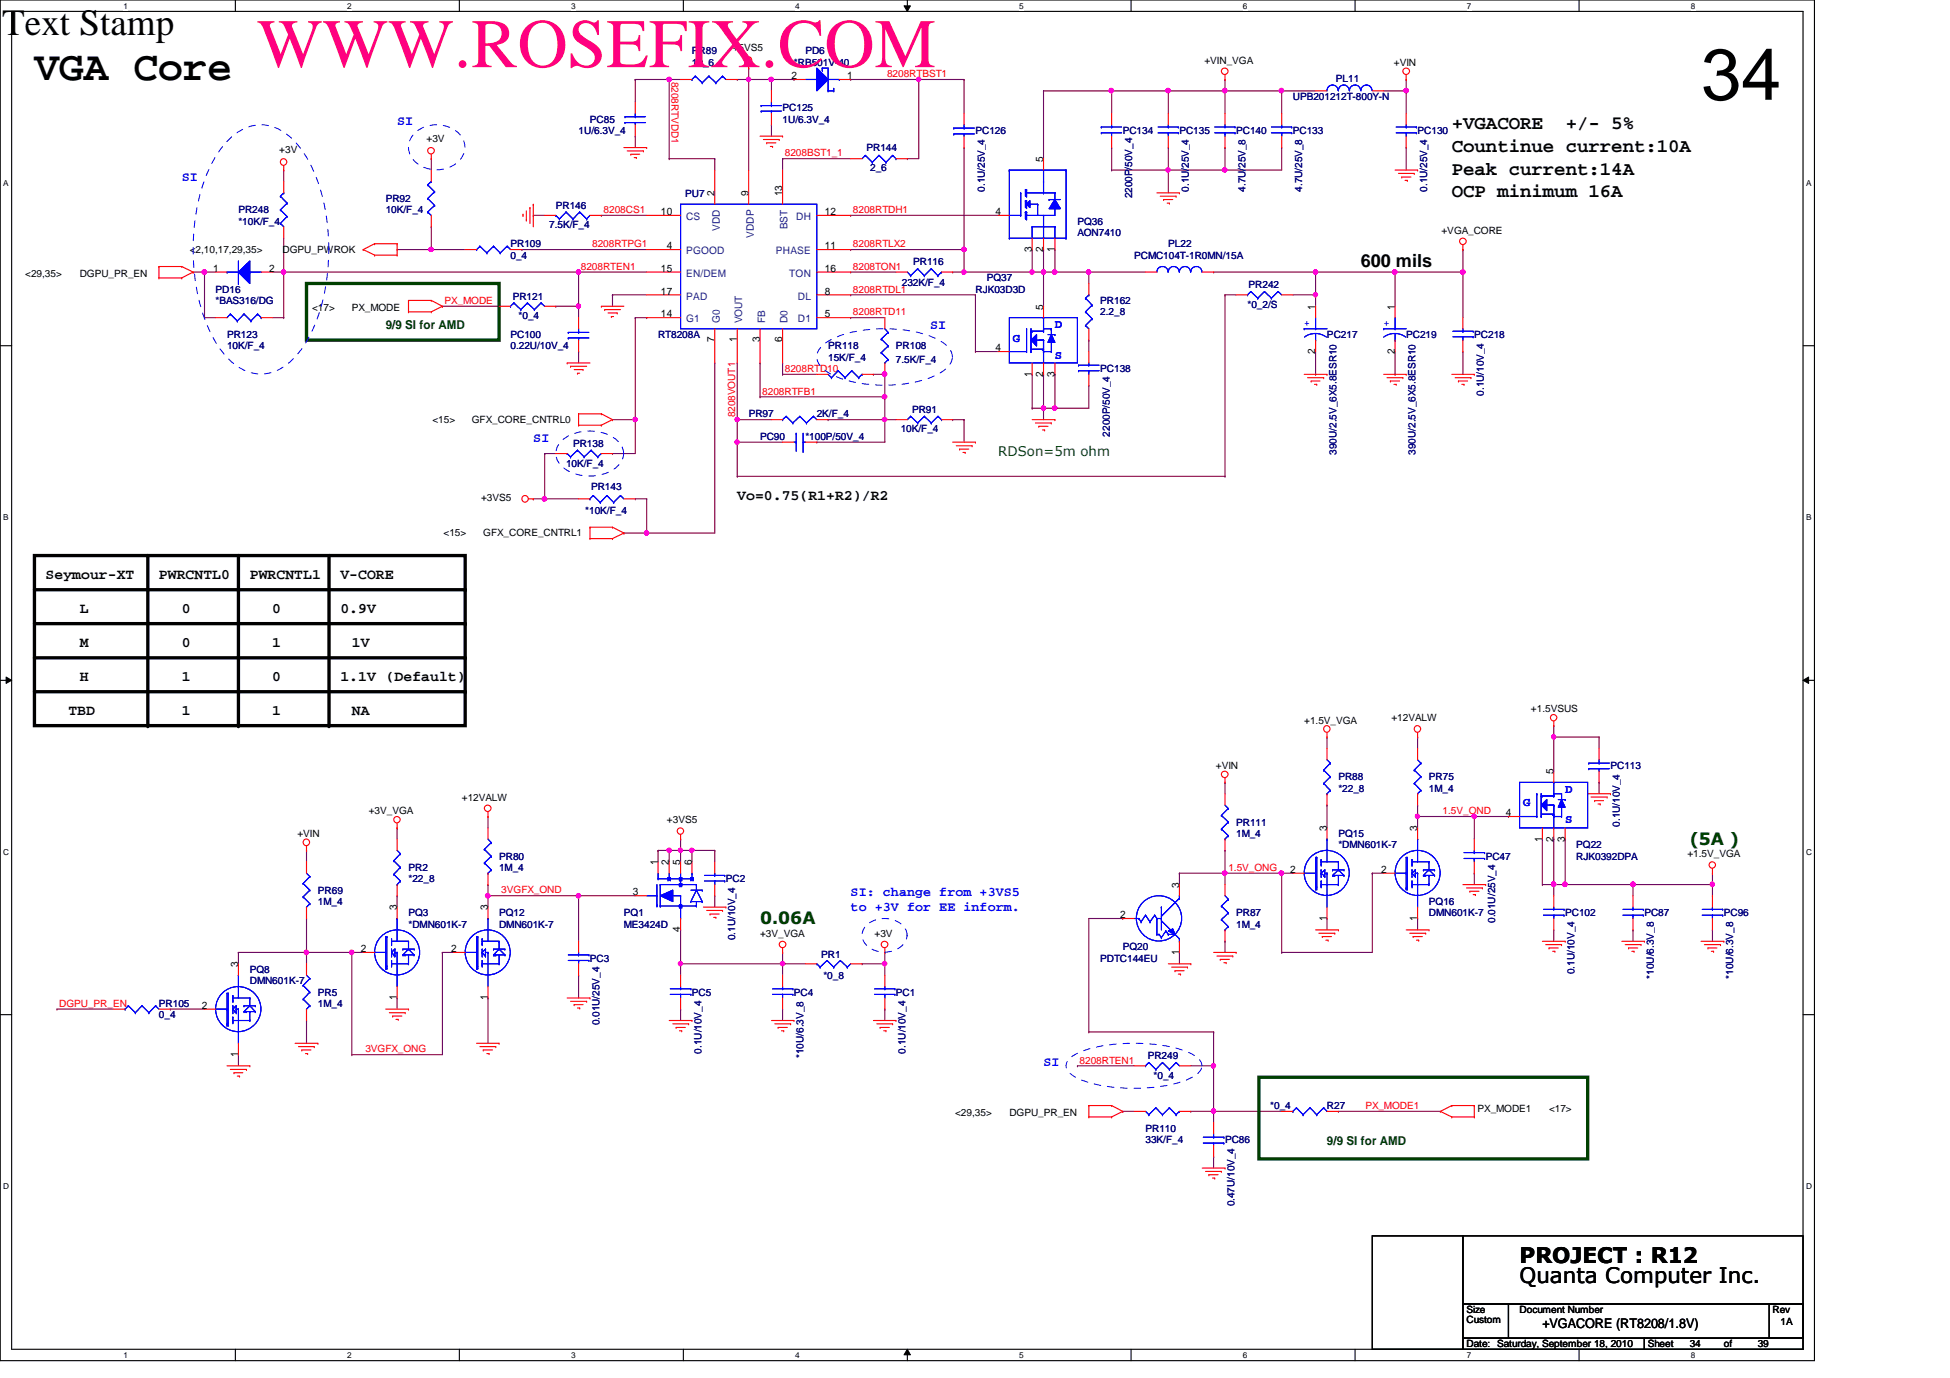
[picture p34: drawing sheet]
<svg xmlns="http://www.w3.org/2000/svg" width="297mm" height="210mm" viewBox="0 0 297 210" stroke-linecap="round" stroke-linejoin="round" font-family="sans-serif">
<defs><g id="words">
<text font-size="11" x="259.1" y="15.2">34</text>
<text font-size="10.6" fill="#ff0080" x="39.2" y="10.2">WWW.ROSEFIX.COM</text>
<text font-size="6.3" x="5.2" y="12.2">VGA Core</text>
<text font-size="5.6" fill="#010101" x=".4" y="5.3">Text Stamp</text>
<g font-size="3.3">
<text x="231.5" y="195.5">Quanta Computer Inc.</text>
<text x="231.5" y="192.4">PROJECT : R12</text>
</g>
<g font-size="2.9">
<text x="221.1" y="19.7">+VGACORE</text>
<text x="221.1" y="23.2">Countinue current:10A</text>
<text x="238.5" y="19.7">+/- 5%</text>
<text x="221.1" y="26.6">Peak current:14A</text>
<text x="221.1" y="30.1">OCP minimum 16A</text>
</g>
<text font-size="2.8" x="207.3" y="40.6">600 mils</text>
<g font-size="2.6" fill="#004000">
<text x="257.4" y="128.7">(5A )</text>
<text x="115.8" y="140.8">0.06A</text>
</g>
<g font-size="2.2">
<text x="112.3" y="76.2">Vo=0.75(R1+R2)/R2</text>
<text x="6.9" y="88.2">Seymour-XT</text>
<text x="24.2" y="88.2">PWRCNTL0</text>
<text x="38.1" y="88.2">PWRCNTL1</text>
<text x="51.9" y="88.2">V-CORE</text>
<text x="12.1" y="93.4">L</text>
<text x="27.7" y="93.4">0</text>
<text x="41.5" y="93.4">0</text>
<text x="51.9" y="93.4">0.9V</text>
<text x="12.1" y="98.6">M</text>
<text x="27.7" y="98.6">0</text>
<text x="41.5" y="98.6">1</text>
<text x="53.6" y="98.6">1V</text>
<text x="12.1" y="103.8">H</text>
<text x="27.7" y="103.8">1</text>
<text x="41.5" y="103.8">0</text>
<text x="51.9" y="103.8">1.1V (Default)</text>
<text x="10.4" y="109">TBD</text>
<text x="27.7" y="109">1</text>
<text x="41.5" y="109">1</text>
<text x="53.6" y="109">NA</text>
</g>
<g font-size="2" fill="#00f">
<text x="60.5" y="19">SI</text>
<text x="27.7" y="27.6">SI</text>
<text x="141.7" y="50.1">SI</text>
<text x="81.2" y="67.4">SI</text>
<text x="129.6" y="136.4">SI: change from +3VS5</text>
<text x="129.6" y="138.7">to +3V for EE inform.</text>
<text x="159" y="162.3">SI</text>
</g>
<text font-size="2" fill="#008000" x="152.1" y="69.4">RDSon=5m ohm</text>
<text font-size="2" x="234.9" y="202.3">+VGACORE (RT8208/1.8V)</text>
<g font-size="1.9" fill="#004000">
<text x="58.8" y="50.1">9/9 SI for AMD</text>
<text x="202.1" y="174.4">9/9 SI for AMD</text>
</g>
<g font-size="1.9" fill="#00f">
<text x="154.3" y="52">G</text>
<text x="160.7" y="50">D</text>
<text x="160.7" y="54.6">S</text>
<text x="232" y="122.8">G</text>
<text x="238.4" y="120.7">D</text>
<text x="238.4" y="125.4">S</text>
</g>
<g font-size="1.6">
<text x="120.6" y="12.1">2</text>
<text x="129.1" y="12.1">1</text>
<text x="108.8" y="29.9" transform="rotate(-90 108.8 29.9)">2</text>
<text x="114" y="29.9" transform="rotate(-90 114 29.9)">9</text>
<text x="119.2" y="29.9" transform="rotate(-90 119.2 29.9)">13</text>
<text x="158.9" y="24.7" transform="rotate(-90 158.9 24.7)">5</text>
<text x="100.7" y="32.8">10</text>
<text x="125.6" y="32.8">12</text>
<text x="151.6" y="32.8">4</text>
<text x="32.5" y="41.4">1</text>
<text x="41" y="41.4">2</text>
<text x="100.7" y="41.4">15</text>
<text x="101.6" y="38">4</text>
<text x="125.6" y="38">11</text>
<text x="125.6" y="41.4">16</text>
<text x="157.2" y="38.4" transform="rotate(-90 157.2 38.4)">3</text>
<text x="158.9" y="38.4" transform="rotate(-90 158.9 38.4)">2</text>
<text x="160.7" y="38.4" transform="rotate(-90 160.7 38.4)">1</text>
<text x="100.7" y="44.9">17</text>
<text x="125.6" y="44.9">8</text>
<text x="158.9" y="47.2" transform="rotate(-90 158.9 47.2)">5</text>
<text x="200.4" y="47.2" transform="rotate(-90 200.4 47.2)">1</text>
<text x="212.5" y="47.2" transform="rotate(-90 212.5 47.2)">1</text>
<text x="100.7" y="48.3">14</text>
<text x="108.8" y="52.2" transform="rotate(-90 108.8 52.2)">7</text>
<text x="112.3" y="52.2" transform="rotate(-90 112.3 52.2)">1</text>
<text x="115.7" y="52.2" transform="rotate(-90 115.7 52.2)">3</text>
<text x="119.2" y="52.2" transform="rotate(-90 119.2 52.2)">6</text>
<text x="125.6" y="48.3">5</text>
<text x="151.6" y="53.5">4</text>
<text x="200.4" y="53.9" transform="rotate(-90 200.4 53.9)">2</text>
<text x="212.5" y="53.9" transform="rotate(-90 212.5 53.9)">2</text>
<text x="157.2" y="57.4" transform="rotate(-90 157.2 57.4)">1</text>
<text x="158.9" y="57.4" transform="rotate(-90 158.9 57.4)">2</text>
<text x="160.7" y="57.4" transform="rotate(-90 160.7 57.4)">3</text>
<text x="236.6" y="117.9" transform="rotate(-90 236.6 117.9)">5</text>
<text x="229.4" y="124.3">4</text>
<text x="100.2" y="131.8" transform="rotate(-90 100.2 131.8)">1</text>
<text x="101.9" y="131.8" transform="rotate(-90 101.9 131.8)">2</text>
<text x="103.6" y="131.8" transform="rotate(-90 103.6 131.8)">5</text>
<text x="105.4" y="131.8" transform="rotate(-90 105.4 131.8)">6</text>
<text x="202.1" y="126.6" transform="rotate(-90 202.1 126.6)">3</text>
<text x="215.9" y="126.6" transform="rotate(-90 215.9 126.6)">3</text>
<text x="234.9" y="128.2" transform="rotate(-90 234.9 128.2)">1</text>
<text x="236.6" y="128.2" transform="rotate(-90 236.6 128.2)">2</text>
<text x="238.4" y="128.2" transform="rotate(-90 238.4 128.2)">3</text>
<text x="96.4" y="136.4">3</text>
<text x="179.6" y="135.2" transform="rotate(-90 179.6 135.2)">3</text>
<text x="196.6" y="133">2</text>
<text x="210.4" y="133">2</text>
<text x="60.4" y="138.7" transform="rotate(-90 60.4 138.7)">3</text>
<text x="74.3" y="138.7" transform="rotate(-90 74.3 138.7)">3</text>
<text x="103.6" y="142" transform="rotate(-90 103.6 142)">4</text>
<text x="170.6" y="139.9">2</text>
<text x="202.1" y="140.3" transform="rotate(-90 202.1 140.3)">1</text>
<text x="215.9" y="140.3" transform="rotate(-90 215.9 140.3)">1</text>
<text x="36.3" y="147.3" transform="rotate(-90 36.3 147.3)">3</text>
<text x="54.9" y="145">2</text>
<text x="68.7" y="145">2</text>
<text x="179.6" y="145.5" transform="rotate(-90 179.6 145.5)">1</text>
<text x="30.7" y="153.7">2</text>
<text x="60.4" y="152.4" transform="rotate(-90 60.4 152.4)">1</text>
<text x="74.3" y="152.4" transform="rotate(-90 74.3 152.4)">1</text>
<text x="36.3" y="161" transform="rotate(-90 36.3 161)">1</text>
</g>
<g font-size="1.6" fill="#004080">
<text x="104.5" y="33.5">CS</text>
<text x="109.6" y="35.2" transform="rotate(-90 109.6 35.2)">VDD</text>
<text x="120" y="34.9" transform="rotate(-90 120 34.9)">BST</text>
<text x="121.3" y="33.5">DH</text>
<text x="104.5" y="38.7">PGOOD</text>
<text x="114.8" y="36.2" transform="rotate(-90 114.8 36.2)">VDDP</text>
<text x="118.2" y="38.7">PHASE</text>
<text x="104.5" y="42.2">EN/DEM</text>
<text x="104.5" y="45.6">PAD</text>
<text x="120.2" y="42.2">TON</text>
<text x="121.5" y="45.6">DL</text>
<text x="104.5" y="49.1">G1</text>
<text x="109.6" y="49.2" transform="rotate(-90 109.6 49.2)">G0</text>
<text x="113.1" y="49.2" transform="rotate(-90 113.1 49.2)">VOUT</text>
<text x="116.5" y="49.2" transform="rotate(-90 116.5 49.2)">FB</text>
<text x="120" y="49.2" transform="rotate(-90 120 49.2)">D0</text>
<text x="121.5" y="49.1">D1</text>
</g>
<g font-size="1.5" fill="#000080">
<text x="105.4" y="8.3">PR89</text>
<text x="105.4" y="10">10_6</text>
<text x="120.9" y="10">*RB501V-40</text>
<text x="122.7" y="8.3">PD6</text>
<text x="119.2" y="16.9">PC125</text>
<text x="196.9" y="15.2">UPB201212T-800Y-N</text>
<text x="203.5" y="12.4">PL11</text>
<text x="88.1" y="20.4">1U/6.3V_4</text>
<text x="89.9" y="18.7">PC85</text>
<text x="119.2" y="18.7">1U/6.3V_4</text>
<text x="132" y="23">PR144</text>
<text x="148.6" y="20.4">PC126</text>
<text x="171" y="20.4">PC134</text>
<text x="179.7" y="20.4">PC135</text>
<text x="188.3" y="20.4">PC140</text>
<text x="196.9" y="20.4">PC133</text>
<text x="215.9" y="20.4">PC130</text>
<text x="132.5" y="26.1">2_6</text>
<text x="150" y="29.2" transform="rotate(-90 150 29.2)">0.1U/25V_4</text>
<text x="181.1" y="29.2" transform="rotate(-90 181.1 29.2)">0.1U/25V_4</text>
<text x="189.7" y="29.2" transform="rotate(-90 189.7 29.2)">4.7U/25V_8</text>
<text x="198.4" y="29.2" transform="rotate(-90 198.4 29.2)">4.7U/25V_8</text>
<text x="217.4" y="29.2" transform="rotate(-90 217.4 29.2)">0.1U/25V_4</text>
<text x="36.3" y="32.5">PR248</text>
<text x="36.3" y="34.2">*10K/F_4</text>
<text x="58.8" y="30.8">PR92</text>
<text x="58.8" y="32.5">10K/F_4</text>
<text x="83.6" y="34.8">7.5K/F_4</text>
<text x="84.7" y="31.8">PR146</text>
<text x="104.4" y="30.1">PU7</text>
<text x="164.1" y="34.2">PQ36</text>
<text x="164.1" y="35.9">AON7410</text>
<text x="172.5" y="30.2" transform="rotate(-90 172.5 30.2)">2200P/50V_4</text>
<text x="77.8" y="37.7">PR109</text>
<text x="77.8" y="39.4">0_4</text>
<text x="139.1" y="40.4">PR116</text>
<text x="172.8" y="39.4">PCMC104T-1R0MN/15A</text>
<text x="178" y="37.7">PL22</text>
<text x="32.8" y="44.6">PD16</text>
<text x="32.8" y="46.3">*BAS316/DG</text>
<text x="78.1" y="45.6">PR121</text>
<text x="137.4" y="43.6">232K/F_4</text>
<text x="148.6" y="44.6">RJK03D3D</text>
<text x="150.3" y="42.8">PQ37</text>
<text x="167.6" y="46.3">PR162</text>
<text x="190" y="47">*0_2/S</text>
<text x="190.2" y="43.9">PR242</text>
<text x="34.6" y="51.5">PR123</text>
<text x="34.6" y="53.2">10K/F_4</text>
<text x="77.8" y="51.5">PC100</text>
<text x="77.8" y="53.2">0.22U/10V_4</text>
<text x="79" y="48.6">*0_4</text>
<text x="100.2" y="51.5">RT8208A</text>
<text x="126.2" y="53.2">PR118</text>
<text x="136.5" y="53.2">PR108</text>
<text x="167.6" y="48">2.2_8</text>
<text x="202.1" y="51.5">PC217</text>
<text x="214.2" y="51.5">PC219</text>
<text x="224.6" y="51.5">PC218</text>
<text x="126.2" y="54.9">15K/F_4</text>
<text x="136.5" y="55.3">7.5K/F_4</text>
<text x="167.6" y="56.7">PC138</text>
<text x="114" y="63.6">PR97</text>
<text x="124.4" y="63.6">2K/F_4</text>
<text x="137.2" y="65.8">10K/F_4</text>
<text x="138.9" y="62.9">PR91</text>
<text x="226" y="60.3" transform="rotate(-90 226 60.3)">0.1U/10V_4</text>
<text x="86.2" y="71.2">10K/F_4</text>
<text x="87.3" y="68.1">PR138</text>
<text x="115.8" y="67.1">PC90</text>
<text x="122.7" y="67.1">*100P/50V_4</text>
<text x="169" y="66.5" transform="rotate(-90 169 66.5)">2200P/50V_4</text>
<text x="203.6" y="69.3" transform="rotate(-90 203.6 69.3)">390U/2.5V_6X5.8ESR10</text>
<text x="215.6" y="69.3" transform="rotate(-90 215.6 69.3)">390U/2.5V_6X5.8ESR10</text>
<text x="90" y="74.6">PR143</text>
<text x="89.2" y="78.3">*10K/F_4</text>
<text x="203.9" y="118.9">PR88</text>
<text x="217.7" y="118.9">PR75</text>
<text x="245.3" y="117.1">PC113</text>
<text x="188.3" y="125.8">PR111</text>
<text x="203.9" y="120.6">*22_8</text>
<text x="217.7" y="120.6">1M_4</text>
<text x="246.8" y="125.9" transform="rotate(-90 246.8 125.9)">0.1U/10V_4</text>
<text x="76" y="130.9">PR80</text>
<text x="188.3" y="127.5">1M_4</text>
<text x="203.9" y="127.5">PQ15</text>
<text x="203.9" y="129.2">*DMN601K-7</text>
<text x="226.3" y="130.9">PC47</text>
<text x="240.1" y="129.2">PQ22</text>
<text x="240.1" y="130.9">RJK0392DPA</text>
<text x="48.4" y="136.1">PR69</text>
<text x="48.4" y="137.8">1M_4</text>
<text x="62.2" y="132.7">PR2</text>
<text x="62.2" y="134.4">*22_8</text>
<text x="76" y="132.7">1M_4</text>
<text x="110.6" y="134.4">PC2</text>
<text x="217.7" y="137.8">PQ16</text>
<text x="62.2" y="139.6">PQ3</text>
<text x="62.2" y="141.3">*DMN601K-7</text>
<text x="76" y="139.6">PQ12</text>
<text x="76" y="141.3">DMN601K-7</text>
<text x="95" y="139.6">PQ1</text>
<text x="95" y="141.3">ME3424D</text>
<text x="112" y="143.2" transform="rotate(-90 112 143.2)">0.1U/10V_4</text>
<text x="188.3" y="139.6">PR87</text>
<text x="188.3" y="141.3">1M_4</text>
<text x="217.7" y="139.6">DMN601K-7</text>
<text x="227.8" y="140.6" transform="rotate(-90 227.8 140.6)">0.01U/25V_4</text>
<text x="238.4" y="139.6">PC102</text>
<text x="250.5" y="139.6">PC87</text>
<text x="262.6" y="139.6">PC96</text>
<text x="38.1" y="148.2">PQ8</text>
<text x="38.1" y="149.9">DMN601K-7</text>
<text x="89.9" y="146.5">PC3</text>
<text x="125.1" y="146">PR1</text>
<text x="125.4" y="149.1">*0_8</text>
<text x="167.6" y="146.5">PDTC144EU</text>
<text x="171" y="144.8">PQ20</text>
<text x="239.9" y="148.4" transform="rotate(-90 239.9 148.4)">0.1U/10V_4</text>
<text x="251.9" y="149.1" transform="rotate(-90 251.9 149.1)">*10U/6.3V_8</text>
<text x="264" y="149.1" transform="rotate(-90 264 149.1)">*10U/6.3V_8</text>
<text x="24.2" y="153.4">PR105</text>
<text x="24.2" y="155.1">0_4</text>
<text x="48.4" y="151.7">PR5</text>
<text x="48.4" y="153.4">1M_4</text>
<text x="105.4" y="151.7">PC5</text>
<text x="120.9" y="151.7">PC4</text>
<text x="136.5" y="151.7">PC1</text>
<text x="91.3" y="156.2" transform="rotate(-90 91.3 156.2)">0.01U/25V_4</text>
<text x="106.8" y="160.5" transform="rotate(-90 106.8 160.5)">0.1U/10V_4</text>
<text x="122.4" y="161.2" transform="rotate(-90 122.4 161.2)">*10U/6.3V_8</text>
<text x="137.9" y="160.5" transform="rotate(-90 137.9 160.5)">0.1U/10V_4</text>
<text x="174.8" y="161.3">PR249</text>
<text x="175.7" y="164.3">*0_4</text>
<text x="174.5" y="172.4">PR110</text>
<text x="193.5" y="169">*0_4</text>
<text x="202.1" y="169">R27</text>
<text x="174.5" y="174.1">33K/F_4</text>
<text x="186.6" y="174.1">PC86</text>
<text x="188" y="183.8" transform="rotate(-90 188 183.8)">0.47U/10V_4</text>
</g>
<g font-size="1.5">
<text x="111.6" y="7.8">+5VS5</text>
<text x="183.5" y="9.7">+VIN_VGA</text>
<text x="212.3" y="10">+VIN</text>
<text x="42.5" y="23.3">+3V</text>
<text x="65" y="21.6">+3V</text>
<text x="219.6" y="35.6">+VGA_CORE</text>
<text x="28.9" y="38.5">&lt;2,10,17,29,35&gt;</text>
<text x="43" y="38.5">DGPU_PWROK</text>
<text x="3.8" y="42.2">&lt;29,35&gt;</text>
<text x="12.1" y="42.2">DGPU_PR_EN</text>
<text x="47.5" y="47.3">&lt;17&gt;</text>
<text x="53.6" y="47.3">PX_MODE</text>
<text x="65.9" y="64.4">&lt;15&gt;</text>
<text x="71.9" y="64.4">GFX_CORE_CNTRL0</text>
<text x="73.3" y="76.4">+3VS5</text>
<text x="67.6" y="81.7">&lt;15&gt;</text>
<text x="73.6" y="81.7">GFX_CORE_CNTRL1</text>
<text x="198.7" y="110.2">+1.5V_VGA</text>
<text x="212" y="109.9">+12VALW</text>
<text x="233.2" y="108.5">+1.5VSUS</text>
<text x="185.2" y="117.1">+VIN</text>
<text x="56.2" y="124">+3V_VGA</text>
<text x="70.4" y="122">+12VALW</text>
<text x="101.6" y="125.4">+3VS5</text>
<text x="45.3" y="127.5">+VIN</text>
<text x="257" y="130.6">+1.5V_VGA</text>
<text x="115.8" y="142.7">+3V_VGA</text>
<text x="133.2" y="142.7">+3V</text>
<text x="145.5" y="170">&lt;29,35&gt;</text>
<text x="153.8" y="170">DGPU_PR_EN</text>
<text x="225.1" y="169.5">PX_MODE1</text>
<text x="236" y="169.5">&lt;17&gt;</text>
<text x="223.4" y="200">Size</text>
<text x="223.4" y="201.6">Custom</text>
<text x="231.5" y="200">Document Number</text>
<text x="270" y="200">Rev</text>
<text x="271.2" y="201.8">1A</text>
<text x="223.4" y="205.2">Date: Saturday, September 18, 2010</text>
<text x="251" y="205.2">Sheet</text>
<text x="257.4" y="205.2">34</text>
<text x="262.6" y="205.2">of</text>
<text x="267.8" y="205.2">39</text>
</g>
<g font-size="1.5" fill="#f00">
<text x="135.1" y="11.8">8208RTBST1</text>
<text x="102.3" y="12.4" transform="rotate(90 102.3 12.4)">8208RTVDD1</text>
<text x="119.5" y="23.8">8208BST1_1</text>
<text x="91.9" y="32.5">8208CS1</text>
<text x="129.9" y="32.5">8208RTDH1</text>
<text x="88.5" y="41.1">8208RTEN1</text>
<text x="90.2" y="37.7">8208RTPG1</text>
<text x="129.9" y="41.1">8208TON1</text>
<text x="129.9" y="37.7">8208RTLX2</text>
<text x="67.7" y="46.3">PX_MODE</text>
<text x="129.9" y="44.6">8208RTDL1</text>
<text x="129.9" y="48">8208RTD11</text>
<text x="119.5" y="56.7">8208RTD10</text>
<text x="112" y="63.6" transform="rotate(-90 112 63.6)">8208VOUT1</text>
<text x="116.1" y="60.1">8208RTFB1</text>
<text x="219.7" y="124">1.5V_OND</text>
<text x="76.4" y="136.1">3VGFX_OND</text>
<text x="187.1" y="132.7">1.5V_ONG</text>
<text x="9" y="153.4">DGPU_PR_EN</text>
<text x="55.7" y="160.3">3VGFX_ONG</text>
<text x="164.5" y="162">8208RTEN1</text>
<text x="208" y="169">PX_MODE1</text>
</g>
<g font-size="1.5" fill="#00f">
<text x="198.7" y="49.6">+</text>
<text x="210.8" y="49.6">+</text>
</g>
<g font-size="1.3">
<text x="18.8" y="1.4">1</text>
<text x="52.9" y="1.4">2</text>
<text x="87" y="1.4">3</text>
<text x="121.1" y="1.4">4</text>
<text x="155.2" y="1.4">5</text>
<text x="189.3" y="1.4">6</text>
<text x="223.4" y="1.4">7</text>
<text x="257.6" y="1.4">8</text>
<text x=".5" y="28.3">A</text>
<text x="275.1" y="28.3">A</text>
<text x=".5" y="79.2">B</text>
<text x="275.1" y="79.2">B</text>
<text x=".5" y="130.2">C</text>
<text x="275.1" y="130.2">C</text>
<text x=".5" y="181.1">D</text>
<text x="275.1" y="181.1">D</text>
<text x="18.8" y="206.9">1</text>
<text x="52.9" y="206.9">2</text>
<text x="87" y="206.9">3</text>
<text x="121.1" y="206.9">4</text>
<text x="155.2" y="206.9">5</text>
<text x="189.3" y="206.9">6</text>
<text x="223.4" y="206.9">7</text>
<text x="257.6" y="206.9">8</text>
</g>
</g></defs>
<path d="M0 0h276.4v207.3h-276.4zM1.8 1.7h272.9v203.8h-272.9z" fill="none" stroke="#000" stroke-width=".17"/>
<g fill="#fff">
<path d="M18.8 .2h.7v1.4h-.7z"/>
<path d="M18.8 205.7h.7v1.4h-.7z"/>
</g>
<path d="M35.9 0v1.7M35.9 205.5v1.8" fill="none" stroke="#000" stroke-width=".17"/>
<g fill="#fff">
<path d="M52.9 .2h.6v1.4h-.6z"/>
<path d="M52.9 205.7h.6v1.4h-.6z"/>
</g>
<path d="M70 0v1.7M70 205.5v1.8" fill="none" stroke="#000" stroke-width=".17"/>
<g fill="#fff">
<path d="M87 .2h.7v1.4h-.7z"/>
<path d="M87 205.7h.7v1.4h-.7z"/>
</g>
<path d="M104.1 0v1.7M104.1 205.5v1.8" fill="none" stroke="#000" stroke-width=".17"/>
<g fill="#fff">
<path d="M121.1 .2h.7v1.4h-.7z"/>
<path d="M121.1 205.7h.7v1.4h-.7z"/>
</g>
<path d="M138.2 0v1.7M138.2 205.5v1.8" fill="none" stroke="#000" stroke-width=".17"/>
<path d="M137.7 .9h1l-.5 .8zM138.2 205.5l.5 .9h-1z" fill="#000"/>
<path d="M137.7 .9h1l-.5 .8zM138.2 205.5l.5 .9h-1z" fill="none" stroke="#000" stroke-width=".15"/>
<g fill="#fff">
<path d="M155.2 .2h.7v1.4h-.7z"/>
<path d="M155.2 205.7h.7v1.4h-.7z"/>
</g>
<path d="M172.3 0v1.7M172.3 205.5v1.8" fill="none" stroke="#000" stroke-width=".17"/>
<g fill="#fff">
<path d="M189.3 .2h.7v1.4h-.7z"/>
<path d="M189.3 205.7h.7v1.4h-.7z"/>
</g>
<path d="M206.4 0v1.7M206.4 205.5v1.8" fill="none" stroke="#000" stroke-width=".17"/>
<g fill="#fff">
<path d="M223.4 .2h.7v1.4h-.7z"/>
<path d="M223.4 205.7h.7v1.4h-.7z"/>
</g>
<path d="M240.5 0v1.7M240.5 205.5v1.8" fill="none" stroke="#000" stroke-width=".17"/>
<g fill="#fff">
<path d="M257.6 .2h.6v1.4h-.6z"/>
<path d="M257.6 205.7h.6v1.4h-.6z"/>
<path d="M.5 27.2h.8v1.4h-.8z"/>
<path d="M275.1 27.2h.8v1.4h-.8z"/>
<path d="M.5 78.1h.8v1.4h-.8z"/>
<path d="M275.1 78.1h.8v1.4h-.8z"/>
</g>
<path d="M0 52.7h1.8M274.7 52.7h1.7" fill="none" stroke="#000" stroke-width=".17"/>
<g fill="#fff">
<path d="M.5 129.1h.9v1.4h-.9z"/>
<path d="M275.1 129.1h.9v1.4h-.9z"/>
</g>
<path d="M0 103.6h1.8M274.7 103.6h1.7" fill="none" stroke="#000" stroke-width=".17"/>
<path d="M.9 103.1l.9 .5-.9 .5zM274.7 103.6l.8-.5v1z" fill="#000"/>
<path d="M.9 103.1l.9 .5-.9 .5zM274.7 103.6l.8-.5v1z" fill="none" stroke="#000" stroke-width=".15"/>
<g fill="#fff">
<path d="M.5 180h.9v1.4h-.9z"/>
<path d="M275.1 180h.9v1.4h-.9z"/>
</g>
<path d="M0 154.6h1.8M274.7 154.6h1.7" fill="none" stroke="#000" stroke-width=".17"/>
<path d="M65.7 38h.1M65.7 38h5.2M25.9 153.7h.1M25.9 153.7h5.3" fill="none" stroke="#800040" stroke-width=".17"/>
<circle cx="65.7" cy="38" r=".33" fill="#f0f"/>
<circle cx="65.7" cy="38" r=".33" fill="none" stroke="#f0f" stroke-width=".17"/>
<path d="M186.6 13.8h.1M186.6 13.8v3.5M186.6 22.5h.1M186.6 22.5v3.4" fill="none" stroke="#800040" stroke-width=".17"/>
<circle cx="186.6" cy="13.8" r=".34" fill="#f0f"/>
<circle cx="186.6" cy="13.8" r=".34" fill="none" stroke="#f0f" stroke-width=".17"/>
<path d="M186.6 13.8h.1M186.6 13.8h8.6M222.8 38h.1M222.8 38v3.4" fill="none" stroke="#800040" stroke-width=".17"/>
<circle cx="195.2" cy="13.8" r=".34" fill="#f0f"/>
<circle cx="195.2" cy="13.8" r=".34" fill="none" stroke="#f0f" stroke-width=".17"/>
<path d="M178 13.8h.1M178 13.8h8.6M195.2 13.8h.1M195.2 13.8v3.5M169.3 25.9h.1M178 22.5h.1M178 22.5v3.4h-8.7M195.2 22.5h.1M195.2 22.5v3.4" fill="none" stroke="#800040" stroke-width=".17"/>
<circle cx="177.9" cy="13.8" r=".34" fill="#f0f"/>
<circle cx="177.9" cy="13.8" r=".34" fill="none" stroke="#f0f" stroke-width=".17"/>
<path d="M60.5 38h.1M65.7 34.5h.1M65.7 34.5v3.5h-5.2M160.7 41.4h.1M160.7 41.4h5.2" fill="none" stroke="#800040" stroke-width=".17"/>
<circle cx="160.6" cy="41.4" r=".34" fill="#f0f"/>
<circle cx="160.6" cy="41.4" r=".34" fill="none" stroke="#f0f" stroke-width=".17"/>
<path d="M100.2 129.5h.1M100.2 129.5h1.7M100.2 129.5v1.8M101.9 129.5h.1M101.9 129.5v1.8M103.7 127.8h.1M103.7 127.8v1.7M105.4 129.5h.1M105.4 129.5h3.5" fill="none" stroke="#800040" stroke-width=".17"/>
<circle cx="101.9" cy="129.5" r=".33" fill="#f0f"/>
<circle cx="101.9" cy="129.5" r=".33" fill="none" stroke="#f0f" stroke-width=".17"/>
<path d="M74.3 134.7h.1M74.3 136.4h.1M74.3 134.7v3.5M74.3 136.4h13.8M88.1 136.4h.1M88.1 136.4v7M101.9 129.5h.1M101.9 129.5h1.8M88.1 148.5h.1M88.1 148.5v3.5" fill="none" stroke="#800040" stroke-width=".17"/>
<circle cx="88.1" cy="136.4" r=".33" fill="#f0f"/>
<circle cx="88.1" cy="136.4" r=".33" fill="none" stroke="#f0f" stroke-width=".17"/>
<circle cx="74.3" cy="136.4" r=".34" fill="#f0f"/>
<circle cx="74.3" cy="136.4" r=".34" fill="none" stroke="#f0f" stroke-width=".17"/>
<path d="M74.3 124.4h.1M74.3 124.4v1.7M88.1 136.4h.1M88.1 136.4h8.7M74.3 152h.1M74.3 152v6.9M103.7 141.6h.1M103.7 141.6v5.2" fill="none" stroke="#800040" stroke-width=".17"/>
<circle cx="103.6" cy="146.8" r=".32" fill="#f0f"/>
<circle cx="103.6" cy="146.8" r=".32" fill="none" stroke="#f0f" stroke-width=".17"/>
<g fill="none" stroke="#800040" stroke-width=".17">
<path d="M46.7 139.9h.1M46.7 129.5h.1M46.7 129.5v1.8M46.7 139.9v6.9M103.7 129.5h.1M103.7 129.5v1.8M36.3 145.1h.1M36.3 145.1v1.7M36.3 145.1h10.4M46.7 145.1h.1M46.7 155.4h.1M46.7 155.4v3.5"/>
<path d="M36.3 160.7h.1M36.3 160.7v1.6"/>
</g>
<circle cx="103.6" cy="129.5" r=".32" fill="#f0f"/>
<circle cx="103.6" cy="129.5" r=".32" fill="none" stroke="#f0f" stroke-width=".17"/>
<path d="M105.4 129.5h.1M105.4 129.5v1.8M103.7 146.8h.1M103.7 153.7h.1M103.7 146.8v1.7M103.7 153.7v1.7" fill="none" stroke="#800040" stroke-width=".17"/>
<circle cx="105.4" cy="129.5" r=".32" fill="#f0f"/>
<circle cx="105.4" cy="129.5" r=".32" fill="none" stroke="#f0f" stroke-width=".17"/>
<path d="M178 25.9h.1M178 25.9h8.6M200.4 57h.1M200.4 53.6v3.4M108.9 129.5h.1M108.9 136.4h.1M108.9 129.5v1.8M108.9 136.4v1.8" fill="none" stroke="#800040" stroke-width=".17"/>
<circle cx="177.9" cy="25.9" r=".33" fill="#f0f"/>
<circle cx="177.9" cy="25.9" r=".33" fill="none" stroke="#f0f" stroke-width=".17"/>
<path d="M81.2 32.8h.1M81.2 32.8h1.8M91.6 32.8h.1M91.6 32.8h6.9M129.6 41.4h.1M129.6 41.4h6.9M83 76h.1M83 76h5.1" fill="none" stroke="#800040" stroke-width=".17"/>
<circle cx="82.9" cy="76" r=".34" fill="#f0f"/>
<circle cx="82.9" cy="76" r=".34" fill="none" stroke="#f0f" stroke-width=".17"/>
<path d="M186.6 12.1h.1M186.6 12.1v1.7M115.8 60.5h.1M115.8 60.5h19" fill="none" stroke="#800040" stroke-width=".17"/>
<circle cx="134.8" cy="60.4" r=".33" fill="#f0f"/>
<circle cx="134.8" cy="60.4" r=".33" fill="none" stroke="#f0f" stroke-width=".17"/>
<path d="M184.9 41.4h.1M184.9 41.4h15.5M98.5 76h.1M98.5 76v5.2M98.5 81.2h.1M98.5 81.2h10.4" fill="none" stroke="#800040" stroke-width=".17"/>
<circle cx="98.5" cy="81.2" r=".32" fill="#f0f"/>
<circle cx="98.5" cy="81.2" r=".32" fill="none" stroke="#f0f" stroke-width=".17"/>
<path d="M114 10.4h.1M114 10.4v1.7M119.2 24.2h.1M119.2 24.2v1.7M129.6 32.8h.1M129.6 32.8h22.5M112.3 67.4h.1M112.3 67.4v5.2" fill="none" stroke="#800040" stroke-width=".17"/>
<circle cx="112.3" cy="67.3" r=".33" fill="#f0f"/>
<circle cx="112.3" cy="67.3" r=".33" fill="none" stroke="#f0f" stroke-width=".17"/>
<path d="M119.2 24.2h.1M119.2 24.2h10.4M138.2 24.2h.1M138.2 24.2h1.8M112.3 55.3h.1M112.3 55.3v8.6M212.5 41.4h.1M212.5 41.4h10.3M145.1 63.9h.1M145.1 63.9h1.8M146.9 63.9h.1M146.9 63.9v3.5" fill="none" stroke="#800040" stroke-width=".17"/>
<circle cx="212.5" cy="41.4" r=".34" fill="#f0f"/>
<circle cx="212.5" cy="41.4" r=".34" fill="none" stroke="#f0f" stroke-width=".17"/>
<path d="M101.9 12.1h.1M101.9 12.1v12.1M114 12.1h.1M114 12.1v13.8" fill="none" stroke="#800040" stroke-width=".17"/>
<circle cx="114" cy="12.1" r=".32" fill="#f0f"/>
<circle cx="114" cy="12.1" r=".32" fill="none" stroke="#f0f" stroke-width=".17"/>
<path d="M140 12.1h.1M140 12.1v12.1M129.6 48.4h.1M129.6 48.4h5.2M134.8 57h.1M134.8 57v3.5" fill="none" stroke="#800040" stroke-width=".17"/>
<circle cx="139.9" cy="12.1" r=".32" fill="#f0f"/>
<circle cx="139.9" cy="12.1" r=".32" fill="none" stroke="#f0f" stroke-width=".17"/>
<path d="M140 12.1h.1M140 12.1h6.9M112.3 63.9h.1M112.3 63.9v3.5" fill="none" stroke="#800040" stroke-width=".17"/>
<circle cx="112.3" cy="63.9" r=".32" fill="#f0f"/>
<circle cx="112.3" cy="63.9" r=".32" fill="none" stroke="#f0f" stroke-width=".17"/>
<path d="M129.6 12.1h.1M129.6 12.1h10.4M95 81.2h.1M95 81.2h3.5" fill="none" stroke="#800040" stroke-width=".17"/>
<circle cx="98.5" cy="81.2" r=".32" fill="#f0f"/>
<circle cx="98.5" cy="81.2" r=".32" fill="none" stroke="#f0f" stroke-width=".17"/>
<path d="M186.6 25.9h.1M186.6 25.9h8.6" fill="none" stroke="#800040" stroke-width=".17"/>
<circle cx="186.6" cy="25.9" r=".33" fill="#f0f"/>
<circle cx="186.6" cy="25.9" r=".33" fill="none" stroke="#f0f" stroke-width=".17"/>
<path d="M124.4 67.4h.1M126.1 63.9h.1M126.1 63.9h10.4M134.8 63.9h.1M134.8 63.9v3.5h-10.4" fill="none" stroke="#800040" stroke-width=".17"/>
<circle cx="134.8" cy="63.9" r=".33" fill="#f0f"/>
<circle cx="134.8" cy="63.9" r=".33" fill="none" stroke="#f0f" stroke-width=".17"/>
<g fill="none" stroke="#800040" stroke-width=".17">
<path d="M96.8 12.1h.1M96.8 12.1v3.4M117.5 12.1h3.4M120.9 12.1h.1M79.5 38h.1M79.5 38h19M157.2 38h.1M157.2 38v3.4h-10.3M159 38h.1M159 38v3.4M88.1 41.4h.1M88.1 41.4h10.4"/>
<path d="M146.9 41.4h.1M157.2 57h.1M157.2 57v5.2M112.3 67.4h.1M112.3 67.4h6.9M157.2 62.2h.1M157.2 62.2h1.8"/>
</g>
<circle cx="157.2" cy="41.4" r=".33" fill="#f0f"/>
<circle cx="157.2" cy="41.4" r=".33" fill="none" stroke="#f0f" stroke-width=".17"/>
<path d="M160.7 57h.1M160.7 57v5.2" fill="none" stroke="#800040" stroke-width=".17"/>
<circle cx="160.7" cy="62.2" r=".33" fill="#f0f"/>
<circle cx="160.7" cy="62.2" r=".33" fill="none" stroke="#f0f" stroke-width=".17"/>
<path d="M159 13.8h.1M159 13.8h19M169.3 13.8h.1M169.3 13.8v3.5" fill="none" stroke="#800040" stroke-width=".17"/>
<circle cx="169.3" cy="13.8" r=".34" fill="#f0f"/>
<circle cx="169.3" cy="13.8" r=".34" fill="none" stroke="#f0f" stroke-width=".17"/>
<path d="M96.8 12.1h.1M96.8 12.1h5.1M178 13.8h.1M178 13.8v3.5" fill="none" stroke="#800040" stroke-width=".17"/>
<circle cx="101.9" cy="12.1" r=".33" fill="#f0f"/>
<circle cx="101.9" cy="12.1" r=".33" fill="none" stroke="#f0f" stroke-width=".17"/>
<path d="M157.2 41.4h.1M157.2 41.4h1.8M159 41.4h.1M159 57h.1M159 41.4v5.3M159 57v6.9M159 62.2h.1M159 62.2h1.7" fill="none" stroke="#800040" stroke-width=".17"/>
<circle cx="158.9" cy="62.2" r=".32" fill="#f0f"/>
<circle cx="158.9" cy="62.2" r=".32" fill="none" stroke="#f0f" stroke-width=".17"/>
<path d="M146.9 12.1h.1M146.9 12.1v5.2M169.3 22.5h.1M169.3 22.5v3.4M165.9 41.4h.1M165.9 58.7h.1M165.9 41.4v1.8M165.9 58.7v3.5M165.9 41.4h8.6" fill="none" stroke="#800040" stroke-width=".17"/>
<circle cx="165.8" cy="41.4" r=".33" fill="#f0f"/>
<circle cx="165.8" cy="41.4" r=".33" fill="none" stroke="#f0f" stroke-width=".17"/>
<path d="M222.8 41.4h.1M222.8 41.4v7" fill="none" stroke="#800040" stroke-width=".17"/>
<circle cx="222.8" cy="41.4" r=".34" fill="#f0f"/>
<circle cx="222.8" cy="41.4" r=".34" fill="none" stroke="#f0f" stroke-width=".17"/>
<path d="M146.9 38h.1M146.9 38v3.4M178 25.9h.1M178 25.9v3.5M88.1 53.6h.1M88.1 53.6v1.7M200.4 44.9h.1M200.4 44.9v1.8M222.8 53.6h.1M222.8 53.6v3.4" fill="none" stroke="#800040" stroke-width=".17"/>
<circle cx="146.8" cy="41.4" r=".33" fill="#f0f"/>
<circle cx="146.8" cy="41.4" r=".33" fill="none" stroke="#f0f" stroke-width=".17"/>
<circle cx="146.8" cy="38" r=".32" fill="#f0f"/>
<circle cx="146.8" cy="38" r=".32" fill="none" stroke="#f0f" stroke-width=".17"/>
<path d="M101.9 24.2h.1M101.9 24.2h7M108.9 24.2h.1M108.9 24.2v1.7M146.9 22.5h.1M146.9 22.5v15.5" fill="none" stroke="#800040" stroke-width=".17"/>
<circle cx="146.8" cy="38" r=".32" fill="#f0f"/>
<circle cx="146.8" cy="38" r=".32" fill="none" stroke="#f0f" stroke-width=".17"/>
<path d="M101.9 12.1h.1M101.9 12.1h1.8M112.3 12.1h.1M112.3 12.1h1.7M129.6 44.9h.1M129.6 44.9h19M159 41.4h.1M159 41.4h1.7" fill="none" stroke="#800040" stroke-width=".17"/>
<circle cx="158.9" cy="41.4" r=".33" fill="#f0f"/>
<circle cx="158.9" cy="41.4" r=".33" fill="none" stroke="#f0f" stroke-width=".17"/>
<g fill="none" stroke="#800040" stroke-width=".17">
<path d="M65.7 24.2h.1M65.7 24.2v1.7M160.7 38h.1M160.7 38v3.4M108.9 55.3h.1M108.9 55.3v25.9M115.8 55.3h.1M115.8 55.3v5.2M119.2 57h.1M119.2 55.3h.1M119.2 57h5.2M119.2 55.3v1.7"/>
<path d="M133.1 57h.1M133.1 57h1.7M148.6 53.6h.1M148.6 53.6h3.5M112.3 63.9h.1M112.3 63.9h5.2"/>
</g>
<circle cx="134.7" cy="57" r=".34" fill="#f0f"/>
<circle cx="134.7" cy="57" r=".34" fill="none" stroke="#f0f" stroke-width=".17"/>
<g fill="none" stroke="#800040" stroke-width=".17">
<path d="M114 12.1h3.5M117.5 12.1h.1M117.5 19h.1M117.5 12.1v1.7M117.5 19v1.7M129.6 38h.1M129.6 38h17.3M88.1 46.7h.1M88.1 46.7v1.7M93.3 44.9h.1M93.3 44.9h5.2M93.3 44.9v1.8"/>
<path d="M148.6 44.9h.1M148.6 44.9v8.7M165.9 51.8h.1M165.9 51.8v1.8M112.3 72.6h.1M112.3 72.6h74.3M134.8 60.5h.1M134.8 60.5v3.4"/>
</g>
<circle cx="117.5" cy="12.1" r=".33" fill="#f0f"/>
<circle cx="117.5" cy="12.1" r=".33" fill="none" stroke="#f0f" stroke-width=".17"/>
<g fill="none" stroke="#800040" stroke-width=".17">
<path d="M96.8 20.7h.1M96.8 20.7v1.8M96.8 48.4h.1M96.8 48.4v15.5h-3.5M145.1 41.4h.1M145.1 41.4h1.8M93.3 63.9h.1M93.3 69.1h.1M93.3 69.1h3.5M96.8 76h.1M96.8 76h1.7M160.7 62.2h.1"/>
<path d="M160.7 62.2h5.2M8.7 153.7h.1M8.7 153.7h8.6"/>
</g>
<circle cx="96.7" cy="63.9" r=".32" fill="#f0f"/>
<circle cx="96.7" cy="63.9" r=".32" fill="none" stroke="#f0f" stroke-width=".17"/>
<g fill="none" stroke="#800040" stroke-width=".17">
<path d="M159 13.8h.1M159 13.8v10.4M96.8 48.4h1.7M98.5 48.4h.1M81.2 76h.1M81.2 76h1.8M83 69.1h.1M83 76h.1M83 69.1h1.7M83 69.1v6.9M96.8 63.9h.1M96.8 63.9v5.2"/>
<path d="M60.5 126.1h.1M60.5 136.4h.1M60.5 126.1v1.7M60.5 136.4v1.8M53.6 145.1h.1M53.6 145.1h1.7M60.5 152h.1M60.5 152v1.7"/>
</g>
<circle cx="53.6" cy="145.1" r=".33" fill="#f0f"/>
<circle cx="53.6" cy="145.1" r=".33" fill="none" stroke="#f0f" stroke-width=".17"/>
<path d="M46.7 145.1h.1M46.7 145.1h6.9M53.6 145.1h.1M53.6 145.1v15.6M67.4 145.1h.1M67.4 145.1v15.6M67.4 145.1h1.7" fill="none" stroke="#800040" stroke-width=".17"/>
<circle cx="46.7" cy="145.1" r=".33" fill="#f0f"/>
<circle cx="46.7" cy="145.1" r=".33" fill="none" stroke="#f0f" stroke-width=".17"/>
<path d="M214.2 12.1h.1M214.2 12.1v1.7M53.6 160.7h.1M53.6 160.7h13.8" fill="none" stroke="#800040" stroke-width=".17"/>
<circle cx="214.2" cy="13.8" r=".34" fill="#f0f"/>
<circle cx="214.2" cy="13.8" r=".34" fill="none" stroke="#f0f" stroke-width=".17"/>
<path d="M195.2 13.8h.1M195.2 13.8h5.2M210.8 13.8h3.4M214.2 13.8h.1M119.2 146.8h.1M119.2 146.8v1.7" fill="none" stroke="#800040" stroke-width=".17"/>
<circle cx="119.2" cy="146.8" r=".33" fill="#f0f"/>
<circle cx="119.2" cy="146.8" r=".33" fill="none" stroke="#f0f" stroke-width=".17"/>
<path d="M196.9 44.9h3.5M200.4 44.9h.1M103.7 146.8h.1M103.7 146.8h15.5M119.2 153.7h.1M119.2 153.7v1.7" fill="none" stroke="#800040" stroke-width=".17"/>
<circle cx="200.4" cy="44.9" r=".32" fill="#f0f"/>
<circle cx="200.4" cy="44.9" r=".32" fill="none" stroke="#f0f" stroke-width=".17"/>
<g fill="none" stroke="#800040" stroke-width=".17">
<path d="M186.6 44.9h.1M186.6 44.9h1.7M186.6 44.9v27.7M200.4 41.4h.1M200.4 41.4v3.5M186.6 72.6h.1M248.7 134.7h.1M248.7 134.7v1.7M119.2 145.1h.1M119.2 145.1v1.7M248.7 141.6h.1M248.7 141.6v1.8"/>
<path d="M181.4 169.3h.1M181.4 169.3h3.5M184.9 176.2h.1M184.9 176.2v1.7"/>
</g>
<circle cx="184.8" cy="169.2" r=".33" fill="#f0f"/>
<circle cx="184.8" cy="169.2" r=".33" fill="none" stroke="#f0f" stroke-width=".17"/>
<g fill="none" stroke="#800040" stroke-width=".17">
<path d="M236.7 112.3h.1M236.7 112.3v5.2M236.7 112.3h6.9M165.9 139.9v17.3M209 133h.1M209 133h1.8M234.9 134.7h.1M234.9 134.7h1.8M236.7 134.7h.1M236.7 134.7v1.7M260.9 134.7h.1M260.9 133v1.7"/>
<path d="M165.9 157.2h.1M165.9 157.2h19M184.9 157.2h.1M171 169.3h.1M171 169.3h1.8M184.9 169.3h.1M184.9 169.3v1.7"/>
</g>
<circle cx="236.7" cy="112.2" r=".32" fill="#f0f"/>
<circle cx="236.7" cy="112.2" r=".32" fill="none" stroke="#f0f" stroke-width=".17"/>
<g fill="none" stroke="#800040" stroke-width=".17">
<path d="M236.7 110.5h.1M236.7 110.5v1.8M243.6 119.2h.1M243.6 119.2v1.7M186.6 129.5h.1M186.6 129.5v3.5M234.9 127.8h.1M234.9 127.8v6.9M236.7 127.8h.1M236.7 127.8v6.9M238.4 127.8h.1M238.4 127.8v6.9"/>
<path d="M195.2 145.1h.1M195.2 145.1h13.8"/>
</g>
<circle cx="236.6" cy="134.7" r=".33" fill="#f0f"/>
<circle cx="236.6" cy="134.7" r=".33" fill="none" stroke="#f0f" stroke-width=".17"/>
<path d="M243.6 112.3h.1M243.6 112.3v1.7M224.6 124.4h5.2M229.8 124.4h.1M236.7 134.7h.1M236.7 134.7h1.7M236.7 141.6h.1M236.7 141.6v1.8" fill="none" stroke="#800040" stroke-width=".17"/>
<circle cx="238.4" cy="134.7" r=".34" fill="#f0f"/>
<circle cx="238.4" cy="134.7" r=".34" fill="none" stroke="#f0f" stroke-width=".17"/>
<circle cx="236.6" cy="134.7" r=".33" fill="#f0f"/>
<circle cx="236.6" cy="134.7" r=".33" fill="none" stroke="#f0f" stroke-width=".17"/>
<path d="M186.6 133h.1M186.6 133h8.6" fill="none" stroke="#800040" stroke-width=".17"/>
<circle cx="186.6" cy="133" r=".33" fill="#f0f"/>
<circle cx="186.6" cy="133" r=".33" fill="none" stroke="#f0f" stroke-width=".17"/>
<g fill="none" stroke="#800040" stroke-width=".17">
<path d="M186.6 119.2h.1M186.6 119.2v1.7M202.1 112.3h.1M202.1 112.3v1.7M215.9 112.3h.1M215.9 112.3v1.7M179.7 133h.1M179.7 133h6.9M186.6 133h.1M186.6 133v1.7M195.2 133h.1M195.2 133h1.7"/>
<path d="M202.1 122.6h.1M202.1 139.9h.1M202.1 122.6v3.5M202.1 139.9v1.7M209 133h.1M209 133v12.1M215.9 122.6h.1M215.9 139.9h.1M215.9 124.4h.1M215.9 122.6v1.8M215.9 139.9v1.7M215.9 124.4h8.7"/>
<path d="M224.6 133h.1M224.6 124.4h.1M224.6 124.4v3.4M224.6 133v1.7M179.7 145.1h.1M179.7 145.1v1.7M186.6 143.4h.1M186.6 143.4v1.7"/>
</g>
<circle cx="224.6" cy="124.3" r=".32" fill="#f0f"/>
<circle cx="224.6" cy="124.3" r=".32" fill="none" stroke="#f0f" stroke-width=".17"/>
<circle cx="215.9" cy="124.3" r=".32" fill="#f0f"/>
<circle cx="215.9" cy="124.3" r=".32" fill="none" stroke="#f0f" stroke-width=".17"/>
<path d="M195.2 133h.1M195.2 133v12.1M215.9 124.4h.1M215.9 124.4v1.7" fill="none" stroke="#800040" stroke-width=".17"/>
<circle cx="195.2" cy="133" r=".33" fill="#f0f"/>
<circle cx="195.2" cy="133" r=".33" fill="none" stroke="#f0f" stroke-width=".17"/>
<path d="M165.9 139.9h5.1M171 139.9h.1M179.7 133h.1M179.7 133v1.7M238.4 134.7h10.3M248.7 134.7h.1M184.9 162.3h.1M184.9 162.3v7" fill="none" stroke="#800040" stroke-width=".17"/>
<circle cx="248.7" cy="134.7" r=".34" fill="#f0f"/>
<circle cx="248.7" cy="134.7" r=".34" fill="none" stroke="#f0f" stroke-width=".17"/>
<path d="M248.7 134.7h.1M248.7 134.7h12.2v1.7M260.9 136.4h.1M260.9 141.6h.1M260.9 141.6v1.8" fill="none" stroke="#800040" stroke-width=".17"/>
<circle cx="260.8" cy="134.7" r=".33" fill="#f0f"/>
<circle cx="260.8" cy="134.7" r=".33" fill="none" stroke="#f0f" stroke-width=".17"/>
<path d="M200.4 41.4h.1M200.4 41.4h12.1M212.5 57h.1M212.5 41.4h.1M212.5 41.4v5.3M212.5 53.6v3.4" fill="none" stroke="#800040" stroke-width=".17"/>
<circle cx="200.4" cy="41.4" r=".33" fill="#f0f"/>
<circle cx="200.4" cy="41.4" r=".33" fill="none" stroke="#f0f" stroke-width=".17"/>
<path d="M84.7 46.7h.1M84.7 46.7h3.4M103.7 129.5h.1M103.7 129.5h1.7M184.9 169.3h.1M184.9 169.3h10.3" fill="none" stroke="#800040" stroke-width=".17"/>
<circle cx="88.1" cy="46.6" r=".32" fill="#f0f"/>
<circle cx="88.1" cy="46.6" r=".32" fill="none" stroke="#f0f" stroke-width=".17"/>
<g fill="none" stroke="#800040" stroke-width=".17">
<path d="M214.2 13.8h.1M214.2 13.8v3.5M214.2 22.5h.1M214.2 22.5v3.4M67.4 46.7h.1M67.4 46.7h8.6M88.1 41.4h.1M88.1 41.4v5.3M119.2 146.8h.1M119.2 146.8h3.5M131.3 146.8h.1M131.3 146.8h3.5"/>
<path d="M134.8 145.1h.1M134.8 153.7h.1M134.8 146.8h.1M134.8 145.1v3.4M134.8 153.7v1.7"/>
</g>
<circle cx="134.8" cy="146.8" r=".33" fill="#f0f"/>
<circle cx="134.8" cy="146.8" r=".33" fill="none" stroke="#f0f" stroke-width=".17"/>
<path d="M31.2 41.4h.1M31.2 41.4h1.6M203.9 169.3h.1M203.9 169.3h15.5" fill="none" stroke="#800040" stroke-width=".17"/>
<circle cx="31.1" cy="41.4" r=".34" fill="#f0f"/>
<circle cx="31.1" cy="41.4" r=".34" fill="none" stroke="#f0f" stroke-width=".17"/>
<path d="M29.4 41.4h.1M29.4 41.4h1.8M31.2 48.4h.1M31.2 41.4h.1M31.2 48.4h1.6M31.2 41.4v7M41.5 41.4h1.7M43.2 41.4h.1" fill="none" stroke="#800040" stroke-width=".17"/>
<circle cx="43.2" cy="41.4" r=".33" fill="#f0f"/>
<circle cx="43.2" cy="41.4" r=".33" fill="none" stroke="#f0f" stroke-width=".17"/>
<path d="M41.5 48.4h1.7M43.2 48.4h.1M43.2 41.4h44.9M88.1 41.4h.1" fill="none" stroke="#800040" stroke-width=".17"/>
<circle cx="88.1" cy="41.4" r=".33" fill="#f0f"/>
<circle cx="88.1" cy="41.4" r=".33" fill="none" stroke="#f0f" stroke-width=".17"/>
<path d="M43.2 25.9h.1M43.2 25.9v1.7M43.2 36.3v12.1M43.2 41.4h.1M181.4 162.3h3.5M184.9 162.3h.1" fill="none" stroke="#800040" stroke-width=".17"/>
<circle cx="184.8" cy="162.3" r=".33" fill="#f0f"/>
<circle cx="184.8" cy="162.3" r=".33" fill="none" stroke="#f0f" stroke-width=".17"/>
<path d="M184.9 157.2h.1M184.9 157.2v5.1M164.1 162.3h.1M164.1 162.3h8.7" fill="none" stroke="#800040" stroke-width=".17"/>
<g fill="none" stroke="#f00" stroke-width=".17">
<path d="M114 10.4h.1M114 9.7v.7M169.3 17.3v1.7M186.6 12.1h.1M186.6 11.4v.7M195.2 17.3v1.7M214.2 12.1h.1M214.2 11.4v.7M43.2 25.9h.1M43.2 25.2v.7M55.3 38h.1M55.3 38l1.8 .9"/>
<path d="M57.1 37.1h.1M57.1 38.9h.1M57.1 37.1l-1.8 .9M57.1 37.1h3.4M57.1 38.9h3.4M60.5 37.1h.1M60.5 38.9h.1M60.5 37.1v1.8M65.7 24.2h.1M65.7 23.5v.7M79.7 32.6h.1M79.7 32.6v.4"/>
<path d="M80.2 33.5h.1M80.2 32.1v1.4M80.7 31.6h.1M80.7 31.6v2.4M81.2 31.1h.1M81.2 31.1v3.4M83 32.8h1.7M89.9 32.8h1.7M95 22.5h3.5M95.5 23h2.5M96.1 23.5h.1M96.1 23.5h1.3"/>
<path d="M96.6 24h.3M96.9 24h.1M98 23h.1M98.5 22.5h.1M115.8 20.7h3.4M116.3 21.3h2.4M116.8 21.8h.1M116.8 21.8h1.4M117.3 22.3h.4M117.7 22.3h.1M118.7 21.3h.1M119.2 20.7h.1"/>
<path d="M129.6 24.2h1.7M136.5 24.2h1.7M169.3 20.7v1.8M176.2 29.4h3.5M176.7 29.9h2.5M177.2 30.4h.1M177.2 30.4h1.4M177.8 30.9h.3M178.1 30.9h.1M179.2 29.9h.1M179.7 29.4h.1M195.2 20.7v1.8"/>
<path d="M212.5 25.9h3.4M213 26.4h2.4M213.5 27h.1M213.5 27h1.4M214 27.5h.4M214.4 27.5h.1M215.4 26.4h.1M215.9 25.9h.1M222.8 38h.1M222.8 37.3v.7M24.2 42.3h.1M24.2 40.6h.1"/>
<path d="M24.2 40.6h3.5M24.2 42.3h3.5M24.2 40.6v1.7M27.7 40.6h.1M27.7 42.3h.1M27.7 40.6l1.7 .8M29.4 41.4h.1M29.4 41.4l-1.7 .9M62.2 47.5h.1M62.2 45.8h.1M62.2 45.8h3.5M62.2 47.5h3.5"/>
<path d="M62.2 45.8v1.7M65.7 45.8h.1M65.7 47.5h.1M65.7 45.8l1.7 .9M67.4 46.7h.1M67.4 46.7l-1.7 .8M86.4 55.3h.1M86.4 55.3h3.5M86.9 55.8h.1M86.9 55.8h2.5M87.5 56.3h1.3M88 56.9h.1"/>
<path d="M88 56.9h.3M88.8 56.3h.1M91.6 46.7h.1M91.6 46.7h3.4M92.1 47.2h.1M92.1 47.2h2.4M92.6 47.7h1.4M93.1 48.2h.1M93.1 48.2h.4M94 47.7h.1M188.3 44.9h1.7M195.2 44.9h1.7"/>
<path d="M198.7 57h3.4M199.2 57.5h2.4M199.7 58h.1M199.7 58h1.4M200.2 58.5h.4M200.6 58.5h.1M201.6 57.5h.1M202.1 57h.1M210.8 57h3.4M211.3 57.5h2.4M211.8 58h.1M211.8 58h1.4"/>
<path d="M212.3 58.5h.4M212.7 58.5h.1M213.7 57.5h.1M214.2 57h.1M221.1 57h3.5M221.7 57.5h2.4M222.2 58h.1M222.2 58h1.4M222.7 58.5h.3M223 58.5h.1M224.1 57.5h.1M224.6 57h.1"/>
<path d="M80.5 76h.7M81.2 76h.1M84.7 69.1h1.7M88.1 64.8h.1M88.1 63h.1M88.1 63h3.5M88.1 64.8h3.5M88.1 63v1.8M91.6 63h.1M91.6 64.8h.1M91.6 63l1.7 .9M91.6 69.1h1.7"/>
<path d="M93.3 63.9h.1M93.3 63.9l-1.7 .9M117.5 63.9h1.7M119.2 67.4h1.7M122.7 67.4h1.7M124.4 63.9h1.7M136.5 63.9h1.7M143.4 63.9h1.7M145.1 67.4h3.5M145.7 67.9h2.4M146.2 68.4h.1M146.2 68.4h1.4"/>
<path d="M146.7 68.9h.3M147 68.9h.1M148.1 67.9h.1M148.6 67.4h.1M157.2 63.9h3.5M157.7 64.4h2.4M158.2 64.9h.1M158.2 64.9h1.4M158.8 65.5h.3M159.1 65.5h.1M160.1 64.4h.1M160.7 63.9h.1"/>
<path d="M89.9 82h.1M89.9 80.3h.1M89.9 80.3h3.4M89.9 82h3.4M89.9 80.3v1.7M93.3 80.3h.1M93.3 82h.1M93.3 80.3l1.7 .9M95 81.2h.1M95 81.2l-1.7 .8M186.6 119.2h.1M186.6 118.5v.7"/>
<path d="M202.1 112.3h.1M202.1 111.6v.7M202.1 114v1.7M215.9 112.3h.1M215.9 111.6v.7M236.7 110.5h.1M236.7 109.9v.6M46.7 129.5h.1M46.7 128.9v.6M60.5 126.1h.1M60.5 125.4v.7M60.5 138.2v1.7"/>
<path d="M74.3 124.4h.1M74.3 123.7v.7M103.7 127.8h.1M103.7 127.1v.7M107.1 138.2h3.5M107.7 138.7h2.4M108.2 139.2h.1M108.2 139.2h1.4M108.7 139.7h.3M109 139.7h.1M110.1 138.7h.1M110.6 138.2h.1"/>
<path d="M186.6 120.9v1.7M186.6 127.8v1.7M186.6 134.7v1.7M202.1 120.9v1.7M222.8 134.7h3.5M223.4 135.3h2.4M223.9 135.8h.1M223.9 135.8h1.4M224.4 136.3h.3M224.7 136.3h.1M225.8 135.3h.1M226.3 134.7h.1"/>
<path d="M236.7 136.4v1.8M236.7 139.9v1.7M241.8 120.9h3.5M242.4 121.4h2.4M242.9 122h.1M242.9 122h1.4M243.4 122.5h.4M243.8 122.5h.1M244.8 121.4h.1M245.3 120.9h.1M260.9 133h.1M260.9 132.3v.7"/>
<path d="M31.2 153.7h1.6M36.3 146.8v1.7M36.3 158.9v1.8M45 158.9h3.4M45.5 159.4h2.4M46 159.9h.1M46 159.9h1.4M47.9 159.4h.1M48.4 158.9h.1M55.3 145.1h1.8M58.8 153.7h3.4M59.3 154.3h2.4"/>
<path d="M59.8 154.8h.1M59.8 154.8h1.4M60.3 155.3h.4M60.5 150.3v1.7M60.7 155.3h.1M61.7 154.3h.1M62.2 153.7h.1M72.6 158.9h3.4M73.1 159.4h2.4M73.6 159.9h.1M73.6 159.9h1.4M75.5 159.4h.1"/>
<path d="M76 158.9h.1M86.4 152h3.5M86.9 152.5h2.5M87.5 153h.1M87.5 153h1.3M88 153.5h.3M88.3 153.5h.1M89.4 152.5h.1M89.9 152h.1M101.9 155.4h3.5M102.5 156h2.4M103 156.5h.1"/>
<path d="M103 156.5h1.4M103.5 157h.3M103.8 157h.1M104.9 156h.1M105.4 155.4h.1M117.5 155.4h3.4M118 156h2.4M118.5 156.5h.1M118.5 156.5h1.4M119 157h.4M119.2 145.1h.1M119.2 144.4v.7"/>
<path d="M119.2 148.5v1.8M119.2 152v1.7M119.4 157h.1M120.4 156h.1M120.9 155.4h.1M133.1 155.4h3.4M133.6 156h2.4M134.1 156.5h.1M134.1 156.5h1.4M134.6 157h.4M134.8 145.1h.1M134.8 144.4v.7"/>
<path d="M135 157h.1M136 156h.1M136.5 155.4h.1M178 146.8h3.4M178.5 147.3h2.4M179 147.9h.1M179 147.9h1.4M179.5 148.4h.3M179.8 148.4h.1M180.9 147.3h.1M181.4 146.8h.1M184.9 145.1h3.4"/>
<path d="M185.4 145.6h2.4M185.9 146.1h.1M185.9 146.1h1.4M186.4 146.6h.4M186.6 141.6v1.8M186.8 146.6h.1M187.8 145.6h.1M188.3 145.1h.1M200.4 141.6h3.5M200.9 142.2h2.4M201.4 142.7h.1M201.4 142.7h1.4"/>
<path d="M202 143.2h.3M202.3 143.2h.1M203.3 142.2h.1M203.9 141.6h.1M214.2 141.6h3.5M214.8 142.2h2.4M215.3 142.7h.1M215.3 142.7h1.4M215.8 143.2h.3M216.1 143.2h.1M217.2 142.2h.1M217.7 141.6h.1"/>
<path d="M234.9 143.4h3.5M235.5 143.9h2.4M236 144.4h.1M236 144.4h1.4M236.5 144.9h.4M236.9 144.9h.1M237.9 143.9h.1M238.4 143.4h.1M247.1 143.4h3.4M247.6 143.9h2.4M248.1 144.4h.1M248.1 144.4h1.4"/>
<path d="M248.6 144.9h.3M248.9 144.9h.1M250 143.9h.1M250.5 143.4h.1M259.1 143.4h3.5M259.6 143.9h2.5M260.2 144.4h.1M260.2 144.4h1.3M260.7 144.9h.3M261 144.9h.1M262.1 143.9h.1M262.6 143.4h.1"/>
<path d="M34.6 162.3h3.5M35.1 162.9h2.4M35.6 163.4h.1M35.6 163.4h1.4M36.1 163.9h.4M36.5 163.9h.1M37.5 162.9h.1M38.1 162.3h.1M46.5 160.5h.4M46.9 160.5h.1M74.2 160.5h.3M74.5 160.5h.1"/>
<path d="M165.9 170.1h.1M165.9 168.4h.1M165.9 168.4h3.4M165.9 170.1h3.4M165.9 168.4v1.7M169.3 168.4h.1M169.3 170.1h.1M169.3 168.4l1.7 .9M171 169.3h.1M171 169.3l-1.7 .8M183.1 177.9h3.5M183.6 178.4h2.5"/>
<path d="M184.1 178.9h.1M184.1 178.9h1.4M184.7 179.5h.3M185 179.5h.1M186.1 178.4h.1M186.6 177.9h.1M219.4 169.3h.1M219.4 169.3l1.7 .8M221.1 170.1h.1M221.1 168.4h.1M221.1 168.4h3.5M221.1 170.1h3.5"/>
<path d="M221.1 168.4l-1.7 .9M224.6 168.4h.1M224.6 170.1h.1M224.6 168.4v1.7"/>
<circle cx="114" cy="9.1" r=".5"/>
<circle cx="186.6" cy="10.9" r=".5"/>
<circle cx="214.2" cy="10.9" r=".5"/>
<circle cx="43.2" cy="24.7" r=".5"/>
<circle cx="65.7" cy="23" r=".5"/>
<circle cx="222.8" cy="36.8" r=".5"/>
<circle cx="80" cy="76" r=".5"/>
<circle cx="186.6" cy="118" r=".5"/>
<circle cx="202.1" cy="111" r=".5"/>
<circle cx="215.9" cy="111" r=".5"/>
<circle cx="236.7" cy="109.3" r=".49"/>
<circle cx="46.7" cy="128.3" r=".5"/>
<circle cx="60.5" cy="124.9" r=".49"/>
<circle cx="74.3" cy="123.1" r=".5"/>
<circle cx="103.6" cy="126.6" r=".49"/>
<circle cx="260.8" cy="131.8" r=".49"/>
<circle cx="119.2" cy="143.9" r=".5"/>
<circle cx="134.8" cy="143.9" r=".5"/>
</g>
<path d="M209 188.3h13.8v17.2h-13.8zM222.8 188.3h51.9v10.3h-51.9zM222.8 198.6h7v5.2h-7zM229.8 198.6h44.9v5.2h-44.9zM269.5 198.6h5.2v5.2h-5.2zM222.8 203.8h27.7v1.7h-27.7zM250.5 203.8h24.2v1.7h-24.2z" fill="none" stroke="#000" stroke-width=".17"/>
<path d="M34.8 21.3a6.4 6.4 0 0 1 9.9 0 20.7 20.7 0 0 1 4.9 11 32 32 0 0 1-1.9 17.8 12.9 12.9 0 0 1-4.9 6 6.3 6.3 0 0 1-8-1.4 20.7 20.7 0 0 1-4.9-11.1 32.1 32.1 0 0 1 1.9-17.7 15.4 15.4 0 0 1 3-4.6zM63 20.5a4.9 4.9 0 0 1 7.5 .6 3 3 0 0 1-1.6 4.2 4.8 4.8 0 0 1-6.3-1.5 2.85 2.85 0 0 1 .4-3.3zM125.4 52.5a12.3 12.3 0 0 1 6.4-2.2 21 21 0 0 1 10.7 1.2 4.4 4.4 0 0 1 2.5 2.2 2.21 2.21 0 0 1-.9 2.5 12.4 12.4 0 0 1-6.4 2.3 20.7 20.7 0 0 1-10.8-1.3 4.4 4.4 0 0 1-2.4-2.2 2.21 2.21 0 0 1 .9-2.5zM85.4 67.4a6.7 6.7 0 0 1 8.9 0 2.54 2.54 0 0 1-.5 3.9 6.8 6.8 0 0 1-8.4-.5 2.48 2.48 0 0 1 0-3.4zM132.1 140.9a4.1 4.1 0 0 1 5.7 .4 2.16 2.16 0 0 1-.9 3.2 4 4 0 0 1-5.2-.9 2.03 2.03 0 0 1 .4-2.7zM162.8 161.4a10.1 10.1 0 0 1 5.6-2.2 27.2 27.2 0 0 1 12.1 .9 4.2 4.2 0 0 1 2.5 1.7 1.57 1.57 0 0 1-.9 2 15.7 15.7 0 0 1-7.9 1.9 22.2 22.2 0 0 1-10.2-1.5 2.46 2.46 0 0 1-1.6-1.9l.1-.5z" fill="none" stroke="#00f" stroke-width=".15" stroke-dasharray="1 1 1 1 1 1 1 1"/>
<path d="M46.7 43.2h29.3v8.6h-29.3zM191.8 164.1h50v12.4h-50z" fill="none" stroke="#004000" stroke-width=".51"/>
<path d="M5.2 84.6h65.7v25.9h-65.7zM5.2 89.8h65.7M5.2 95h65.7M22.5 84.6v25.9M36.3 84.6v25.9M50.1 84.6v25.9M5.2 100.2h65.7M5.2 105.4h65.7" fill="none" stroke="#000" stroke-width=".51"/>
<g fill="#000">
<circle cx="70.9" cy="89.8" r=".25"/>
<circle cx="70.9" cy="95" r=".25"/>
<circle cx="22.5" cy="110.5" r=".25"/>
<circle cx="36.3" cy="110.5" r=".25"/>
<circle cx="50.1" cy="110.5" r=".25"/>
<circle cx="70.9" cy="105.4" r=".25"/>
<circle cx="70.9" cy="100.2" r=".25"/>
</g>
<g fill="none" stroke="#00f" stroke-width=".17">
<path d="M167.8 19.3h.1M167.8 19.3h3.1M169.3 19.3h.1M169.3 19v.3M193.7 19.3h3.1M195.2 19.3h.1M195.2 19v.3M196.8 19.3h.1M84.7 32.8h.1M84.7 32.8l.5 .6M85.2 33.4h.1M86.2 32.3h.1"/>
<path d="M86.2 32.3l1.1 1.1M86.2 32.3l-1 1.1M87.3 33.4h.1M88.3 32.3h.1M88.3 32.3l1.1 1.1M88.3 32.3l-1 1.1M89.4 33.4h.1M89.9 32.8l-.5 .6M131.8 23.7h.1M131.8 23.7l-.5 .5M131.8 23.7l1.1 1M132.9 24.7h.1"/>
<path d="M133.9 23.7h.1M133.9 23.7l-1 1M133.9 23.7l1.1 1M135 24.7h.1M136 23.7h.1M136 23.7l-1 1M136 23.7l.5 .5M136.5 24.2h.1M167.8 20.2h.1M167.8 20.2h3.1M169.3 20.2h.1M169.3 20.2v.5"/>
<path d="M193.7 20.2h3.1M195.2 20.2h.1M195.2 20.2v.5M196.8 20.2h.1M190 44.9h.1M190.5 44.4h.1M190.5 44.4l1.1 1M190.5 44.4l-.5 .5M191.6 45.4h.1M192.6 44.4h.1M192.6 44.4l1.1 1M192.6 44.4l-1 1"/>
<path d="M193.7 45.4h.1M194.7 44.4h.1M194.7 44.4l.5 .5M194.7 44.4l-1 1M86.4 69.1h.1M86.4 69.1l.5 .5M86.9 69.6h.1M88 68.6h.1M88 68.6l1 1M88 68.6l-1.1 1M89 69.6h.1M90 68.6h.1"/>
<path d="M90 68.6l1.1 1M90 68.6l-1 1M91.1 69.6h.1M91.6 69.1l-.5 .5M119.2 63.9h.1M119.8 63.4h.1M119.8 63.4l1 1M119.8 63.4l-.6 .5M120.8 64.4h.1M120.9 67.4h.4M121.3 66h.1M121.3 67.4h.1"/>
<path d="M121.3 66v2.7M121.8 63.4h.1M121.8 63.4l1 1M121.8 63.4l-1 1M122.3 67.4h.1M122.3 68.7h.1M122.3 67.4h.4M122.3 66v2.7M122.8 64.4h.1M123.9 63.4h.1M123.9 63.4l.5 .5M123.9 63.4l-1.1 1"/>
<path d="M138.7 63.4h.1M138.7 63.4l-.5 .5M138.7 63.4l1.1 1M139.8 64.4h.1M140.8 63.4h.1M140.8 63.4l-1 1M140.8 63.4l1.1 1M141.9 64.4h.1M142.9 63.4h.1M142.9 63.4l-1 1M142.9 63.4l.5 .5M143.4 63.9h.1"/>
<path d="M201.6 117.3h.1M201.6 119.3h.1M201.6 117.3l1 1M201.6 119.3l1 1.1M202.1 115.7l.5 .5M202.6 116.2h.1M202.6 118.3h.1M202.6 116.2l-1 1.1M202.6 118.3l-1 1M60.5 139.9h.1M60.5 139.9v3.5M186.1 124.2h.1"/>
<path d="M186.1 126.3h.1M186.1 138h.1M186.1 124.2l1 1M186.1 126.3l1 1M186.1 138l1 1.1M186.6 127.8h.1M186.6 122.6l.5 .5M186.6 136.4l.5 .6M187.1 123.1h.1M187.1 125.2h.1M187.1 127.3h.1M187.1 137h.1"/>
<path d="M187.1 139.1h.1M187.1 123.1l-1 1.1M187.1 125.2l-1 1.1M187.1 127.3l-.5 .5M187.1 137l-1 1M187.1 139.1l-1 1M202.1 120.9h.1M202.6 120.4h.1M202.6 120.4l-.5 .5M235.1 139.4h3.1M235.1 138.5h3.1M236.7 138.5h.1"/>
<path d="M236.7 139.4h.1M236.7 138.2v.3M236.7 139.4v.5M238.2 139.4h.1M238.2 138.5h.1M32.8 153.7h1.8M34.6 156h.1M34.6 153.7h.1M34.6 156.2h.1M34.6 156.2h.2M34.8 151.3h.1M34.8 155.8h.1"/>
<path d="M34.8 156.2h.1M34.8 151.3h-.2v4.9M34.8 151.3v4.9M35.5 152h.1M35.5 153.7h.1M35.5 153.2h.1M35.5 154.3h.1M35.5 154.9h.1M35.5 155.6h.1M35.5 151.6h.1M35.5 152.4h.1M35.5 152.5h.1"/>
<path d="M35.5 155.4h.1M35.5 155.8h.1M35.5 152h2.6M35.5 153.7l.3 .4M35.5 151.6v.9M35.5 153.2v1.1M35.5 154.9v.9M35.5 155.4h2.6M35.8 154.1h.1M35.8 154.1l.2 .2M36 154.3h.1M36 153.2h.1"/>
<path d="M36 153.7h.1M36 153.7h.3M36 153.2l-.5 .5M36 153.2v1.1M36.3 153.7h.1M36.3 148.5h.1M36.3 148.5v3.5M36.3 153.7v5.2M37.2 154.1h.1M37.2 153.2h.1M37.2 154.1h1.7M37.2 153.2h1.7"/>
<path d="M37.3 154.1h.1M37.5 154.1h.1M38.1 154.1h.1M38.1 152h.1M38.1 153.2h.1M38.1 155.4h.1M38.1 152v1.2M38.1 154.1v1.3M38.1 153.2l.8 .9M38.1 153.2l-.9 .9M38.9 154.1h.1M38.9 153.2h.1"/>
<path d="M57.1 145.1h1.7M58.8 147.3h.1M58.8 145.1h.1M58.8 147.5h.1M58.9 142.7h.1M58.9 147.2h.1M58.9 147.5h.1M58.9 142.7h-.1v4.8M58.9 142.7v4.8M59.6 143.4h.1M59.6 145.1h.1M59.6 144.6h.1"/>
<path d="M59.6 145.6h.1M59.6 146.3h.1M59.6 147h.1M59.6 143h.1M59.6 143.7h.1M59.6 143.9h.1M59.6 146.8h.1M59.6 147.2h.1M59.6 143.4h2.6M59.6 145.1l.4 .4M59.6 143v.9M59.6 144.6v1"/>
<path d="M59.6 146.3v.9M59.6 146.8h2.6M60 145.5h.1M60 145.5l.2 .1M60.2 145.6h.1M60.2 144.6h.1M60.2 145.1h.1M60.2 145.1h.3M60.2 144.6l-.6 .5M60.2 144.6v1M60.5 145.1h.1M60.5 145.1v5.2"/>
<path d="M61.4 145.5h.1M61.4 144.6h.1M61.4 145.5h1.7M61.4 144.6h1.7M61.5 145.5h.1M61.7 145.5h.1M62.2 145.5h.1M62.2 143.4h.1M62.2 144.6h.1M62.2 146.8h.1M62.2 143.4v1.2M62.2 145.5v1.3"/>
<path d="M62.2 144.6l.9 .9M62.2 144.6l-.8 .9M63.1 145.5h.1M63.1 144.6h.1M117.7 151.5h3.1M117.7 150.6h3.1M119.2 150.6h.1M119.2 151.5h.1M119.2 150.3v.3M119.2 151.5v.5M120.8 151.5h.1M120.8 150.6h.1"/>
<path d="M186.1 140.1h.1M186.1 140.1l1 1M186.6 141.6h.1M187.1 141.1h.1M187.1 141.1l-.5 .5"/>
<circle cx="36.3" cy="153.7" r="3.4"/>
<circle cx="60.5" cy="145.1" r="3.4"/>
</g>
<path d="M160.7 30.4l.8 1.4h-1.7z" fill="#00f"/>
<path d="M160.7 30.4l.8 1.4h-1.7z" fill="none" stroke="#00f" stroke-width=".17"/>
<path d="M156.9 30.6v1l-.5-.5z" fill="#00f"/>
<g fill="none" stroke="#00f" stroke-width=".17">
<path d="M153.8 25.9h.1M153.8 36.3h.1M153.8 36.3h8.6M153.8 25.9h8.6M153.8 25.9v10.4M153.8 32.8h1.7M155.5 29.4h.1M155.5 32.8h.1M155.5 29.4v3.4M156.2 32.3h.1M156.2 30.6h.1M156.2 28.9h.1"/>
<path d="M156.2 28.9v1h.2M156.2 30.6v1h.2M156.2 32.3v1.1h.2M156.2 32.3h.2M156.2 30.6h.2M156.2 28.9h.2M156.4 33.4h.1M156.4 32.3h.1M156.4 31.6h.1M156.4 30.6h.1M156.4 29.9h.1M156.4 28.9h.1"/>
<path d="M156.4 32.8h.1M156.4 28.9v1M156.4 30.6v1M156.4 32.3v1.1M156.4 29.4h4.3M156.9 30.6v1l-.5-.5zM156.9 31.1h.1M156.9 31.1h1.2M157.2 34.5h.1M157.2 34.5v1.8M157.2 34.5h3.5M158.1 31.1h.1"/>
<path d="M158.1 31.1v1.7M159 27.6h.1M159 29.4h.1M159 34.5h.1M159 32.8h.1M159 25.9v3.5M159 32.8v3.5M159.8 30.4h.1M159.8 30.4h1.7M160.7 31.8h.1M160.7 29.4h.1M160.7 34.5h.1"/>
<path d="M160.7 29.4v1M160.7 31.8v1h-4.3M160.7 34.5v1.8M162.4 36.3h.1M162.4 25.9h.1M162.4 25.9v10.4"/>
</g>
<path d="M160.7 30.4l.8 1.4h-1.7z" fill="#00f"/>
<path d="M160.7 30.4l.8 1.4h-1.7z" fill="none" stroke="#00f" stroke-width=".17"/>
<path d="M156.9 30.6v1l-.5-.5z" fill="#00f"/>
<g fill="none" stroke="#00f" stroke-width=".17">
<path d="M95.2 17.8h.1M95.2 18.7h.1M95.2 17.8h3.1M95.2 18.7h3.1M96.8 18.7h.1M96.8 17.8h.1M96.8 17.3v.5M96.8 18.7v.3M212.7 19.3h3.1M214.2 19.3h.1M214.2 19v.3M215.8 19.3h.1"/>
<path d="M153.8 25.9h.1M153.8 36.3h.1M153.8 36.3h8.6M153.8 25.9h8.6M153.8 25.9v10.4M153.8 32.8h1.7M155.5 29.4h.1M155.5 32.8h.1M155.5 29.4v3.4M156.2 32.3h.1M156.2 30.6h.1M156.2 28.9h.1"/>
<path d="M156.2 28.9v1h.2M156.2 30.6v1h.2M156.2 32.3v1.1h.2M156.2 32.3h.2M156.2 30.6h.2M156.2 28.9h.2M156.4 33.4h.1M156.4 32.3h.1M156.4 31.6h.1M156.4 30.6h.1M156.4 29.9h.1M156.4 28.9h.1"/>
<path d="M156.4 32.8h.1M156.4 28.9v1M156.4 30.6v1M156.4 32.3v1.1M156.4 29.4h4.3M156.9 30.6v1l-.5-.5zM156.9 31.1h.1M156.9 31.1h1.2M157.2 34.5h.1M157.2 34.5v1.8M157.2 34.5h3.5M158.1 31.1h.1"/>
<path d="M158.1 31.1v1.7M159 27.6h.1M159 29.4h.1M159 34.5h.1M159 32.8h.1M159 25.9v3.5M159 32.8v3.5M159.8 30.4h.1M159.8 30.4h1.7M160.7 31.8h.1M160.7 29.4h.1M160.7 34.5h.1"/>
<path d="M160.7 29.4v1M160.7 31.8v1h-4.3M160.7 34.5v1.8M162.4 36.3h.1M162.4 25.9h.1M162.4 25.9v10.4M212.7 20.2h3.1M214.2 20.2h.1M214.2 20.2v.5M215.8 20.2h.1M77.8 46.7h.1M78.3 46.1h.1"/>
<path d="M78.3 46.1l1 1.1M78.3 46.1l-.5 .6M79.3 47.2h.1M80.3 46.1h.1M80.3 46.1l1.1 1.1M80.3 46.1l-1 1.1M81.4 47.2h.1M82.4 46.1h.1M82.4 46.1l.6 .6M82.4 46.1l-1 1.1M86.6 50.6h.1M86.6 51.5h.1"/>
<path d="M86.6 50.6h3.1M86.6 51.5h3.1M88.1 51.5h.1M88.1 50.6h.1M88.1 50.1v.5M88.1 51.5v.3M46.2 150.1h.1M46.2 152.2h.1M46.2 150.1l1 1M46.2 152.2l1 1M46.7 153.7h.1M46.7 148.5l.5 .6"/>
<path d="M47.2 149.1h.1M47.2 151.1h.1M47.2 153.2h.1M47.2 149.1l-1 1M47.2 151.1l-1 1.1M47.2 153.2l-.5 .5M86.6 146.3h3.1M86.6 145.5h3.1M88.1 145.5h.1M88.1 146.3h.1M88.1 145.1v.4M88.1 146.3v.5"/>
<path d="M89.7 146.3h.1M89.7 145.5h.1M133.2 151.5h3.1M133.2 150.6h3.1M134.8 150.6h.1M134.8 151.5h.1M134.8 150.3v.3M134.8 151.5v.5M136.3 151.5h.1M136.3 150.6h.1"/>
</g>
<g fill="none" stroke="#f00" stroke-width=".17">
<path d="M96.8 15.5v1.8M96.8 19v1.7M214.2 17.3v1.7M152.1 32.8h1.7M157.2 36.3v1.7M159 24.2v1.7M159 36.3v1.7M160.7 36.3v1.7M214.2 20.7v1.8M76 46.7h1.8M83 46.7h1.7M88.1 48.4v1.7"/>
<path d="M88.1 51.8v1.8M46.7 146.8v1.7M46.7 153.7v1.7M88.1 143.4v1.7M88.1 146.8v1.7M134.8 148.5v1.8M134.8 152v1.7"/>
</g>
<path d="M157.1 51.8l.8-.8v1.7z" fill="#00f"/>
<path d="M157.1 51.8l.8-.8v1.7z" fill="none" stroke="#00f" stroke-width=".17"/>
<path d="M160.1 51l.6 1.2h-1.1z" fill="#00f"/>
<g fill="none" stroke="#00f" stroke-width=".17">
<path d="M153.8 48.4h10.3v6.9h-10.3zM153.8 53.6h2.6M156.4 53.6h.1M156.4 50.1h.1M156.4 50.1v3.5M157.1 53.6h.1M157.1 50.5h.1M157.1 50.1v3.5M157.1 50.5h1.9M157.1 53.2h1.9M157.2 50.5h.1M157.9 51.8h1.1"/>
<path d="M158.8 53.2h.1M159 50.5h.1M159 51.8h.1M159 53.6h.1M159 53.2h.1M159 48.4h.1M159 55.3h.1M159 48.4v2.1M159 51.8v3.5M159 53.6h1.1M159 50.1h1.1M159.6 51h1.1"/>
<path d="M160.1 51l.6 1.2h-1.1zM160.1 50.1h.1M160.1 51h.1M160.1 53.6h.1M160.1 50.1v.9M160.1 52.2v1.4M160.7 51h.1"/>
</g>
<path d="M157.1 51.8l.8-.8v1.7z" fill="#00f"/>
<path d="M157.1 51.8l.8-.8v1.7z" fill="none" stroke="#00f" stroke-width=".17"/>
<path d="M160.1 51l.6 1.2h-1.1z" fill="#00f"/>
<g fill="none" stroke="#00f" stroke-width=".17">
<path d="M176.4 19.3h3.1M178 19.3h.1M178 19v.3M179.5 19.3h.1M203.8 13.8a.85 .85 0 0 0-.8-.9 .85 .85 0 0 0-.9 .9M205.5 13.8a.83 .83 0 0 0-.8-.8 .83 .83 0 0 0-.8 .8M207.3 13.8a.85 .85 0 0 0-.9-.8 .85 .85 0 0 0-.8 .8M209 13.8a.85 .85 0 0 0-.9-.8 .85 .85 0 0 0-.8 .8M42.7 34h.1M42.7 32h.1M42.7 29.9h.1M42.7 34l.5 .5"/>
<path d="M42.7 32l1 1M42.7 29.9l1 1M43.2 29.4h.1M43.2 29.4l-.5 .5M43.7 33h.1M43.7 30.9h.1M43.7 33l-1 1M43.7 30.9l-1 1.1M72.6 38h.1M73.1 37.5h.1M73.1 37.5l1.1 1M73.1 37.5l-.5 .5"/>
<path d="M74.2 38.5h.1M75.2 37.5h.1M75.2 37.5l1 1M75.2 37.5l-1 1M76.2 38.5h.1M77.3 37.5h.1M77.3 37.5l.5 .5M77.3 37.5l-1.1 1M176.4 20.2h3.1M178 20.2h.1M178 20.2v.5M179.5 20.2h.1"/>
<path d="M35.1 47.8h.1M35.1 47.8l-.5 .6M35.1 47.8l1 1.1M36.1 48.9h.1M37.2 47.8h.1M37.2 47.8l-1.1 1.1M37.2 47.8l1 1.1M38.2 48.9h.1M39.2 47.8h.1M39.2 47.8l-1 1.1M39.2 47.8l.6 .6M39.8 48.4h.1"/>
<path d="M126.1 57l.6 .5M126.7 57.5h.1M127.7 56.5h.1M127.7 56.5l-1 1M127.7 56.5l1 1M128.7 57.5h.1M129.7 56.5h.1M129.7 56.5l-1 1M129.7 56.5l1.1 1M130.8 57.5h.1M131.3 57h.1M131.3 57l-.5 .5"/>
<path d="M134.2 51.6h.1M134.2 53.7h.1M134.2 51.6l1.1 1.1M134.2 53.7l1.1 1.1M134.8 55.3h.1M134.8 50.1l.5 .5M135.3 50.6h.1M135.3 52.7h.1M135.3 54.8h.1M135.3 50.6l-1.1 1M135.3 52.7l-1.1 1M135.3 54.8l-.5 .5"/>
<path d="M138.2 41.4l.5 .6M138.7 42h.1M139.8 40.9h.1M139.8 40.9l-1.1 1.1M139.8 40.9l1 1.1M140.8 42h.1M141.9 40.9h.1M141.9 40.9l-1.1 1.1M141.9 40.9l1 1.1M142.9 42h.1M143.4 41.4h.1M143.4 41.4l-.5 .6"/>
<path d="M153.8 48.4h10.3v6.9h-10.3zM153.8 53.6h2.6M156.4 53.6h.1M156.4 50.1h.1M156.4 50.1v3.5M157.1 53.6h.1M157.1 50.5h.1M157.1 50.1v3.5M157.1 50.5h1.9M157.1 53.2h1.9M157.2 50.5h.1M157.9 51.8h1.1"/>
<path d="M158.8 53.2h.1M159 50.5h.1M159 51.8h.1M159 53.6h.1M159 53.2h.1M159 48.4h.1M159 55.3h.1M159 48.4v2.1M159 51.8v3.5M159 53.6h1.1M159 50.1h1.1M159.6 51h1.1"/>
<path d="M160.1 51l.6 1.2h-1.1zM160.1 50.1h.1M160.1 51h.1M160.1 53.6h.1M160.1 50.1v.9M160.1 52.2v1.4M160.7 51h.1M165.4 49.6h.1M165.4 47.5h.1M165.4 45.4h.1M165.4 49.6l.5 .5M165.4 47.5l1 1.1"/>
<path d="M165.4 45.4l1 1.1M165.9 44.9h.1M165.9 44.9l-.5 .5M166.4 48.6h.1M166.4 46.5h.1M166.4 48.6l-1 1M166.4 46.5l-1 1M176.2 41.4a.85 .85 0 0 1 .9-.8 .85 .85 0 0 1 .8 .8M178 41.4a.83 .83 0 0 1 .8-.8 .83 .83 0 0 1 .8 .8M179.7 41.4a.85 .85 0 0 1 .8-.8 .85 .85 0 0 1 .9 .8M181.4 41.4a.85 .85 0 0 1 .8-.8 .85 .85 0 0 1 .9 .8M210.8 50.1h.1"/>
<path d="M210.8 50.1h3.4M212.5 51.8h.1M212.5 50.1h.1M212.5 50.8l-.8 .1-.9 .5M212.5 50.8a2.47 2.47 0 0 1 1.6 .6M212.5 48.4v1.7M212.5 50.8v1M215.4 117.3h.1M215.4 119.3h.1M215.4 117.3l1 1M215.4 119.3l1 1.1M215.9 115.7l.5 .5"/>
<path d="M216.4 116.2h.1M216.4 118.3h.1M216.4 116.2l-1 1.1M216.4 118.3l-1 1M242 116.2h.1M242 117.1h.1M242 116.2h3.1M242 117.1h3.1M243.6 117.1h.1M243.6 116.2h.1M243.6 115.7v.5M243.6 117.1v.4"/>
<path d="M60 131.1h.1M60 133.2h.1M60 131.1l1 1M60 133.2l1 1M60.5 134.7h.1M60.5 129.5l.5 .5M61 130h.1M61 132.1h.1M61 134.2h.1M61 130l-1 1.1M61 132.1l-1 1.1M61 134.2l-.5 .5"/>
<path d="M73.8 129.4h.1M73.8 131.4h.1M73.8 129.4l1 1M73.8 131.4l1 1.1M74.3 133h.1M74.3 127.8l.5 .6M74.8 128.4h.1M74.8 130.4h.1M74.8 132.5h.1M74.8 128.4l-1 1M74.8 130.4l-1 1M74.8 132.5l-.5 .5"/>
<path d="M107.3 133.3h3.1M107.3 134.2h3.1M108.9 133.3h.1M108.9 134.2h.1M108.9 133v.3M108.9 134.2v.5M110.4 134.2h.1M110.4 133.3h.1M198.7 133h1.7M200.4 135.3h.1M200.4 133h.1M200.4 135.4h.1"/>
<path d="M200.4 135.4h.2M200.6 130.6h.1M200.6 135.1h.1M200.6 135.4h.1M200.6 130.6h-.2v4.8M200.6 130.6v4.8M201.2 131.3h.1M201.2 133h.1M201.2 132.5h.1M201.2 133.5h.1M201.2 134.2h.1M201.2 134.9h.1"/>
<path d="M201.2 130.9h.1M201.2 131.6h.1M201.2 131.8h.1M201.2 134.7h.1M201.2 135.1h.1M201.2 131.3h2.7M201.2 134.7h2.7M201.2 133l.4 .3M201.2 130.9v.9M201.2 132.5v1M201.2 134.2v.9M201.6 133.3h.1"/>
<path d="M201.6 133.3l.2 .2M201.8 133.5h.1M201.8 132.5h.1M201.8 133h.1M201.8 133h.3M201.8 132.5l-.6 .5M201.8 132.5v1M202.1 133h.1M202.1 127.8h.1M202.1 127.8v3.5M202.1 133v5.2M203 133.3h.1"/>
<path d="M203 132.5h.1M203 133.3h1.7M203 132.5h1.7M203.2 133.3h.1M203.3 133.3h.1M203.9 133.3h.1M203.9 131.3h.1M203.9 132.5h.1M203.9 134.7h.1M203.9 131.3v1.2M203.9 133.3v1.4M203.9 132.5l.8 .8"/>
<path d="M203.9 132.5l-.9 .8M204.7 133.3h.1M204.7 132.5h.1M212.5 133h1.7M214.2 135.3h.1M214.2 133h.1M214.2 135.4h.1M214.2 135.4h.2M214.4 130.6h.1M214.4 135.1h.1M214.4 135.4h.1M214.4 130.6h-.2v4.8"/>
<path d="M214.4 130.6v4.8M215.1 131.3h.1M215.1 133h.1M215.1 132.5h.1M215.1 133.5h.1M215.1 134.2h.1M215.1 134.9h.1M215.1 130.9h.1M215.1 131.6h.1M215.1 131.8h.1M215.1 134.7h.1M215.1 135.1h.1"/>
<path d="M215.1 131.3h2.6M215.1 133l.5 .5M215.1 130.9v.9M215.1 132.5v1M215.1 134.2v.9M215.1 134.7h2.6M215.4 133.3h.1M215.6 133.5h.1M215.6 132.5h.1M215.6 133h.1M215.6 133h.3M215.6 132.5l-.5 .5"/>
<path d="M215.6 132.5v1M215.9 133h.1M215.9 127.8h.1M215.9 120.9h.1M215.9 127.8v3.5M215.9 133v5.2M216.4 120.4h.1M216.4 120.4l-.5 .5M216.8 133.3h.1M216.8 132.5h.1M216.8 133.3h1.7M216.8 132.5h1.7"/>
<path d="M217 133.3h.1M217.2 133.3h.1M217.7 133.3h.1M217.7 131.3h.1M217.7 132.5h.1M217.7 134.7h.1M217.7 131.3v1.2M217.7 133.3v1.4M217.7 132.5l.8 .8M217.7 132.5l-.9 .8M218.5 133.3h.1M218.5 132.5h.1"/>
<path d="M223 130.8h3.1M223 129.9h3.1M224.6 129.9h.1M224.6 130.8h.1M224.6 129.5v.4M224.6 130.8v.5M226.1 130.8h.1M226.1 129.9h.1M247.2 139.4h3.1M247.2 138.5h3.1M248.7 138.5h.1M248.7 139.4h.1"/>
<path d="M248.7 138.2v.3M248.7 139.4v.5M250.3 139.4h.1M250.3 138.5h.1M259.3 139.4h3.1M259.3 138.5h3.1M260.9 138.5h.1M260.9 139.4h.1M260.9 138.2v.3M260.9 139.4v.5M262.4 139.4h.1M262.4 138.5h.1"/>
<path d="M102.1 151.5h3.1M102.1 150.6h3.1M103.7 150.6h.1M103.7 151.5h.1M103.7 150.3v.3M103.7 151.5v.5M105.2 151.5h.1M105.2 150.6h.1M183.3 173.2h3.1M183.3 174.1h3.1M184.9 174.1h.1M184.9 173.2h.1"/>
<path d="M184.9 172.7v.5M184.9 174.1v.4M186.4 173.2h.1M186.4 174.1h.1M196.9 169.3h.1M197.5 168.7h.1M197.5 168.7l1 1.1M197.5 168.7l-.6 .6M198.5 169.8h.1M199.6 168.7h.1M199.6 168.7l1 1.1M199.6 168.7l-1.1 1.1"/>
<path d="M200.6 169.8h.1M201.6 168.7h.1M201.6 168.7l.5 .6M201.6 168.7l-1 1.1"/>
<circle cx="202.1" cy="133" r="3.4"/>
<circle cx="215.9" cy="133" r="3.4"/>
</g>
<g fill="none" stroke="#f00" stroke-width=".17">
<path d="M178 17.3v1.7M200.4 13.8h1.7M209 13.8h1.8M43.2 27.6v1.8M43.2 34.5v1.8M70.9 38h1.7M77.8 38h1.7M178 20.7v1.8M32.8 48.4h1.8M39.8 48.4h1.7M124.4 57h1.7M131.3 57h1.8"/>
<path d="M134.8 48.4v1.7M134.8 55.3v1.7M136.5 41.4h1.7M143.4 41.4h1.7M152.1 53.6h1.7M157.2 55.3v1.7M159 46.7v1.7M159 55.3v1.7M160.7 55.3v1.7M165.9 43.2v1.7M165.9 50.1v1.7M174.5 41.4h1.7"/>
<path d="M183.1 41.4h1.8M212.5 46.7v1.7M212.5 51.8v1.8M215.9 114v1.7M243.6 114v1.7M243.6 117.5v1.7M60.5 127.8v1.7M60.5 134.7v1.7M74.3 126.1v1.7M74.3 133v1.7M108.9 131.3v1.7M108.9 134.7v1.7"/>
<path d="M196.9 133h1.8M202.1 126.1v1.7M202.1 138.2v1.7M210.8 133h1.7M215.9 120.9v1.7M215.9 126.1v1.7M215.9 138.2v1.7M224.6 127.8v1.7M224.6 131.3v1.7M248.7 136.4v1.8M248.7 139.9v1.7M260.9 136.4v1.8"/>
<path d="M260.9 139.9v1.7M103.7 148.5v1.8M103.7 152v1.7M184.9 171v1.7M184.9 174.5v1.7M195.2 169.3h1.7M202.1 169.3h1.8"/>
</g>
<path d="M124.4 10.4l1.7 1.7-1.7 1.7z" fill="#00f"/>
<g fill="none" stroke="#00f" stroke-width=".17">
<path d="M122.7 12.1h1.7M124.4 10.4l1.7 1.7-1.7 1.7zM124.4 12.1h.1M125.3 10.4h.1M125.3 10.7h.1M125.3 10.4h.8v3.4M125.3 10.4v.3M126.1 13.8h.1M126.1 12.1h1.7M126.1 13.8h.9M127 13.8h.1M127 13.5h.1"/>
<path d="M127 13.5v.3M127.8 12.1h.1"/>
</g>
<path d="M124.4 10.4l1.7 1.7-1.7 1.7z" fill="#00f"/>
<g fill="none" stroke="#00f" stroke-width=".17">
<path d="M122.7 12.1h1.7M124.4 10.4l1.7 1.7-1.7 1.7zM124.4 12.1h.1M125.3 10.4h.1M125.3 10.7h.1M125.3 10.4h.8v3.4M125.3 10.4v.3M126.1 13.8h.1M126.1 12.1h1.7M126.1 13.8h.9M127 13.8h.1M127 13.5h.1"/>
<path d="M127 13.5v.3M127.8 12.1h.1M174.5 169.3l.5 .5M175 169.8h.1M176.1 168.7h.1M176.1 168.7l-1.1 1.1M176.1 168.7l1 1.1M177.1 169.8h.1M178.1 168.7h.1M178.1 168.7l-1 1.1M178.1 168.7l1.1 1.1M179.2 169.8h.1"/>
<path d="M179.7 169.3h.1M179.7 169.3l-.5 .5"/>
</g>
<path d="M120.9 12.1h1.8M127.8 12.1h1.8M172.8 169.3h1.7M179.7 169.3h1.7" fill="none" stroke="#f00" stroke-width=".17"/>
<path d="M234.8 122.6l.8-.8v1.7z" fill="#00f"/>
<path d="M234.8 122.6l.8-.8v1.7z" fill="none" stroke="#00f" stroke-width=".17"/>
<path d="M237.9 121.8l.5 1.2h-1z" fill="#00f"/>
<g fill="none" stroke="#00f" stroke-width=".17">
<path d="M231.5 119.2h10.3v6.9h-10.3zM236.7 119.2h.1M236.7 119.2v2M231.5 124.4h2.6M234.1 124.4h.1M234.1 120.9h.1M234.1 120.9v3.5M234.8 124.4h.1M234.8 121.2h.1M234.8 120.9v3.5M234.8 121.2h1.9M234.8 124h1.9"/>
<path d="M234.9 121.2h.1M235.6 122.6h1.1M236.5 124h.1M236.7 121.2h.1M236.7 122.6h.1M236.7 124.4h.1M236.7 124h.1M236.7 126.1h.1M236.7 122.6v3.5M236.7 124.4h1.2M236.7 120.9h1.2M237.4 121.8h1"/>
<path d="M237.9 121.8l.5 1.2h-1zM237.9 120.9h.1M237.9 121.8h.1M237.9 124.4h.1M237.9 120.9v.9M237.9 123v1.4M238.4 121.8h.1"/>
</g>
<path d="M234.8 122.6l.8-.8v1.7z" fill="#00f"/>
<path d="M234.8 122.6l.8-.8v1.7z" fill="none" stroke="#00f" stroke-width=".17"/>
<path d="M237.9 121.8l.5 1.2h-1z" fill="#00f"/>
<g fill="none" stroke="#00f" stroke-width=".17">
<path d="M115.9 16.1h.1M115.9 16.9h.1M115.9 16.1h3.1M115.9 16.9h3.1M117.5 16.9h.1M117.5 16.1h.1M117.5 15.5v.6M117.5 16.9v.4M221.3 51.3h3.1M221.3 50.5h3.1M222.8 50.5h.1M222.8 51.3h.1"/>
<path d="M222.8 50.1v.4M222.8 51.3v.5M224.4 51.3h.1M224.4 50.5h.1M231.5 119.2h10.3v6.9h-10.3zM236.7 119.2h.1M236.7 119.2v2M74.3 139.9h.1M74.3 139.9v3.5M231.5 124.4h2.6M234.1 124.4h.1M234.1 120.9h.1"/>
<path d="M234.1 120.9v3.5M234.8 124.4h.1M234.8 121.2h.1M234.8 120.9v3.5M234.8 121.2h1.9M234.8 124h1.9M234.9 121.2h.1M235.6 122.6h1.1M236.5 124h.1M236.7 121.2h.1M236.7 122.6h.1M236.7 124.4h.1"/>
<path d="M236.7 124h.1M236.7 126.1h.1M236.7 122.6v3.5M236.7 124.4h1.2M236.7 120.9h1.2M237.4 121.8h1M237.9 121.8l.5 1.2h-1zM237.9 120.9h.1M237.9 121.8h.1M237.9 124.4h.1M237.9 120.9v.9M237.9 123v1.4"/>
<path d="M238.4 121.8h.1M19 153.7h.1M19.6 153.2h.1M19.6 153.2l1 1.1M19.6 153.2l-.6 .5M20.6 154.3h.1M21.6 153.2h.1M21.6 153.2l1.1 1.1M21.6 153.2l-1 1.1M22.7 154.3h.1M23.7 153.2h.1M23.7 153.2l.5 .5"/>
<path d="M23.7 153.2l-1 1.1M70.9 145.1h1.7M72.6 147.3h.1M72.6 145.1h.1M72.6 147.5h.1M72.6 147.5h.2M72.8 142.7h.1M72.8 147.2h.1M72.8 147.5h.1M72.8 142.7h-.2v4.8M72.8 142.7v4.8M73.4 143.4h.1"/>
<path d="M73.4 145.1h.1M73.4 144.6h.1M73.4 145.6h.1M73.4 146.3h.1M73.4 147h.1M73.4 143h.1M73.4 143.7h.1M73.4 143.9h.1M73.4 146.8h.1M73.4 147.2h.1M73.4 143.4h2.6M73.4 145.1l.4 .4"/>
<path d="M73.4 143v.9M73.4 144.6v1M73.4 146.3v.9M73.4 146.8h2.6M73.8 145.5h.1M73.8 145.5l.2 .1M74 145.6h.1M74 144.6h.1M74 145.1h.1M74 145.1h.3M74 144.6l-.6 .5M74 144.6v1"/>
<path d="M74.3 145.1h.1M74.3 145.1v5.2M75.2 145.5h.1M75.2 144.6h.1M75.2 145.5h1.7M75.2 144.6h1.7M75.3 145.5h.1M75.5 145.5h.1M76 145.5h.1M76 143.4h.1M76 144.6h.1M76 146.8h.1"/>
<path d="M76 143.4v1.2M76 145.5v1.3M76 144.6l.9 .9M76 144.6l-.8 .9M76.9 145.5h.1M76.9 144.6h.1M174.5 162.3h.1M175 161.8h.1M175 161.8l1.1 1.1M175 161.8l-.5 .5M176.1 162.9h.1M177.1 161.8h.1"/>
<path d="M177.1 161.8l1 1.1M177.1 161.8l-1 1.1M178.1 162.9h.1M179.2 161.8h.1M179.2 161.8l.5 .5M179.2 161.8l-1.1 1.1"/>
<circle cx="74.3" cy="145.1" r="3.4"/>
</g>
<g fill="none" stroke="#f00" stroke-width=".17">
<path d="M117.5 13.8v1.7M117.5 17.3v1.7M222.8 48.4v1.7M222.8 51.8v1.8M236.7 117.5v1.7M74.3 138.2v1.7M229.8 124.4h1.7M234.9 126.1v1.7M236.7 126.1v1.7M238.4 126.1v1.7M17.3 153.7h1.7M24.2 153.7h1.7"/>
<path d="M69.1 145.1h1.8M74.3 150.3v1.7M172.8 162.3h1.7M179.7 162.3h1.7"/>
</g>
<path d="M36.3 41.4l1.8-1.6v3.4z" fill="#00f"/>
<path d="M36.3 39.8v3.4M34.6 41.4h.1M34.6 41.4h1.7M36.3 41.4l1.8-1.6v3.4zM36.3 43.2h.1M38.1 41.4h.1M38.1 41.4h1.7" fill="none" stroke="#00f" stroke-width=".17"/>
<path d="M36.3 41.4l1.8-1.6v3.4z" fill="#00f"/>
<g fill="none" stroke="#00f" stroke-width=".17">
<path d="M105.4 12.1h.1M105.9 11.6h.1M105.9 11.6l1.1 1M105.9 11.6l-.5 .5M107 12.6h.1M108 11.6h.1M108 11.6l1 1M108 11.6l-1 1M109 12.6h.1M110.1 11.6h.1M110.1 11.6l.5 .5M110.1 11.6l-1.1 1"/>
<path d="M36.3 39.8v3.4M65.1 32.3h.1M65.1 30.2h.1M65.1 28.2h.1M65.1 32.3l.6 .5M65.1 30.2l1.1 1.1M65.1 28.2l1.1 1M65.7 27.6h.1M65.7 27.6l-.6 .6M66.2 31.3h.1M66.2 29.2h.1M66.2 31.3l-1.1 1"/>
<path d="M66.2 29.2l-1.1 1M103.7 31.1h20.7v19h-20.7zM34.6 41.4h.1M34.6 41.4h1.7M36.3 41.4l1.8-1.6v3.4zM36.3 43.2h.1M38.1 41.4h.1M38.1 41.4h1.7"/>
</g>
<g fill="none" stroke="#f00" stroke-width=".17">
<path d="M103.7 12.1h1.7M110.6 12.1h1.7M65.7 25.9v1.7M65.7 32.8v1.7M98.5 38h5.2M98.5 32.8h5.2M108.9 25.9v5.2M114 25.9v5.2M119.2 25.9v5.2M124.4 38h5.2M124.4 32.8h5.2M32.8 41.4h1.8"/>
<path d="M39.8 41.4h1.7M98.5 41.4h5.2M98.5 48.4h5.2M98.5 44.9h5.2M108.9 50.1v5.2M112.3 50.1v5.2M115.8 50.1v5.2M119.2 50.1v5.2M124.4 41.4h5.2M124.4 48.4h5.2M124.4 44.9h5.2"/>
</g>
<path d="M100.6 136.4l1.9-.8v1.7z" fill="#00f"/>
<g fill="none" stroke="#00f" stroke-width=".17">
<path d="M98.5 136.4h1.6M100.1 136.4h.1M100.1 137.8h.1M100.1 138h.1M100.1 134.7v3.3M100.2 133.9h.1M100.2 133v.9M100.2 133.9h5.2M100.6 136.4l1.9-.8v1.7zM100.6 134.7h.1M100.6 138h.1M100.6 134.7v3.3"/>
<path d="M100.6 134.7h5.5M100.6 138h5.5M101.8 133.7h.1M101.8 134h.1M101.8 133.7h.3M101.8 134h.3M101.8 133.7v.3M101.9 133.9h.1M101.9 133v.9M102.1 133.9h.1M102.1 133.7h.1M102.1 134h.1"/>
<path d="M102.1 133.7v.3M102.5 136.4h1.2M103.5 133.7h.1M103.5 134h.1M103.5 134.6h.1M103.5 134.9h.1M103.5 137.8h.1M103.5 138.2h.1M103.5 133.7h.3M103.5 134h.3M103.5 133.7v.3M103.5 134.6v.3"/>
<path d="M103.5 137.8v.4M103.5 134.9h.3M103.5 134.6h.3M103.5 137.8h.3M103.5 138.2h.3M103.7 133.9h.1M103.7 134h.1M103.7 136.4h.1M103.7 134.7h.1M103.7 134.9h.1M103.7 137.8h.1M103.7 139.9h.1"/>
<path d="M103.7 133v1.7M103.7 136.4v3.5M103.8 134h.1M103.8 133.7h.1M103.8 134.9h.1M103.8 134.6h.1M103.8 138.2h.1M103.8 137.8h.1M103.8 133.7v.3M103.8 134.6v.3M103.8 137.8v.4M105.2 134h.1"/>
<path d="M105.2 133.7h.1M105.2 137.3h.1M105.2 133.7h.4M105.2 134h.4M105.2 133.7v.3M105.2 135.6h1.8M105.4 133.7h.1M105.4 133.9h.1M105.4 133h.1M105.4 133v.9M105.4 137.3h1.6M105.6 133.7h.1"/>
<path d="M105.6 133.9h.1M105.6 134h.1M105.6 133.7v.3M106.1 134.7h.1M106.1 135.6h.1M106.1 138h.1M106.1 134.7v.9M106.1 137.3v.7M106.1 135.6l-.9 1.7M106.1 135.6l.9 1.7M107 135.6h.1M107 137.3h.1"/>
</g>
<path d="M100.6 136.4l1.9-.8v1.7z" fill="#00f"/>
<g fill="none" stroke="#00f" stroke-width=".17">
<path d="M145.3 19.5h.1M145.3 19.5h3.1M146.9 19.5h.1M146.9 19v.5M145.3 20.4h.1M145.3 20.4h3.1M146.9 20.4h.1M146.9 20.4v.3M198.7 50.1h.1M198.7 50.1h3.4M200.4 51.8h.1M200.4 50.1h.1"/>
<path d="M200.4 50.8l-1.1 .2-.6 .4M200.4 50.8l.7 .1 1 .5M200.4 48.4v1.7M200.4 50.8v1M89.9 76h.1M90.4 75.5h.1M90.4 75.5l1 1M90.4 75.5l-.5 .5M91.4 76.5h.1M92.5 75.5h.1M92.5 75.5l1 1M92.5 75.5l-1.1 1"/>
<path d="M93.5 76.5h.1M94.5 75.5h.1M94.5 75.5l.5 .5M94.5 75.5l-1 1M46.2 134.6h.1M46.2 136.6h.1M46.2 134.6l1 1M46.2 136.6l1 1.1M46.7 138.2h.1M46.7 133l.5 .5M47.2 133.5h.1M47.2 135.6h.1"/>
<path d="M47.2 137.7h.1M47.2 133.5l-1 1.1M47.2 135.6l-1 1M47.2 137.7l-.5 .5M98.5 136.4h1.6M100.1 136.4h.1M100.1 137.8h.1M100.1 138h.1M100.1 134.7v3.3M100.2 133.9h.1M100.2 133v.9M100.2 133.9h5.2"/>
<path d="M100.6 136.4l1.9-.8v1.7zM100.6 134.7h.1M100.6 138h.1M100.6 134.7v3.3M100.6 134.7h5.5M100.6 138h5.5M101.8 133.7h.1M101.8 134h.1M101.8 133.7h.3M101.8 134h.3M101.8 133.7v.3M101.9 133.9h.1"/>
<path d="M101.9 133v.9M102.1 133.9h.1M102.1 133.7h.1M102.1 134h.1M102.1 133.7v.3M102.5 136.4h1.2M103.5 133.7h.1M103.5 134h.1M103.5 134.6h.1M103.5 134.9h.1M103.5 137.8h.1M103.5 138.2h.1"/>
<path d="M103.5 133.7h.3M103.5 134h.3M103.5 133.7v.3M103.5 134.6v.3M103.5 137.8v.4M103.5 134.9h.3M103.5 134.6h.3M103.5 137.8h.3M103.5 138.2h.3M103.7 133.9h.1M103.7 134h.1M103.7 136.4h.1"/>
<path d="M103.7 134.7h.1M103.7 134.9h.1M103.7 137.8h.1M103.7 139.9h.1M103.7 133v1.7M103.7 136.4v3.5M103.8 134h.1M103.8 133.7h.1M103.8 134.9h.1M103.8 134.6h.1M103.8 138.2h.1M103.8 137.8h.1"/>
<path d="M103.8 133.7v.3M103.8 134.6v.3M103.8 137.8v.4M105.2 134h.1M105.2 133.7h.1M105.2 137.3h.1M105.2 133.7h.4M105.2 134h.4M105.2 133.7v.3M105.2 135.6h1.8M105.4 133.7h.1M105.4 133.9h.1"/>
<path d="M105.4 133h.1M105.4 133v.9M105.4 137.3h1.6M105.6 133.7h.1M105.6 133.9h.1M105.6 134h.1M105.6 133.7v.3M106.1 134.7h.1M106.1 135.6h.1M106.1 138h.1M106.1 134.7v.9M106.1 137.3v.7"/>
<path d="M106.1 135.6l-.9 1.7M106.1 135.6l.9 1.7M107 135.6h.1M107 137.3h.1"/>
</g>
<g fill="none" stroke="#f00" stroke-width=".17">
<path d="M146.9 17.3v1.7M146.9 20.7v1.8M200.4 46.7v1.7M200.4 51.8v1.8M88.1 76h1.8M95 76h1.8M46.7 131.3v1.7M46.7 138.2v1.7M96.8 136.4h1.7M100.2 131.3v1.7M101.9 131.3v1.7M103.7 131.3v1.7"/>
<path d="M103.7 139.9v1.7M105.4 131.3v1.7"/>
</g>
<path d="M178 141.8l.6-.3 .4 .8z" fill="#00f"/>
<g fill="none" stroke="#00f" stroke-width=".17">
<path d="M172.8 139.9h.7M173.5 139.9h.1M173.5 139.9l.3 .5M174.5 139.4h.1M174.5 139.4l-.7 1M174.5 139.4l.7 1M175.9 139.4h.1M175.9 139.4l-.7 1M175.9 139.4l.3 .5M176.2 139.9h.1M176.2 139.9h.7M176.2 139.9v2.4"/>
<path d="M176.9 139.9h.1M176.9 138.2h.1M176.9 138.2v3.4M179.7 136.8h.1M179.7 136.4h.1M179.7 136.4v.4M179.7 136.8l-2.8 2.8M173.8 140.4h.1M175.2 140.4h.1M176.2 142.3h.1M176.2 142.3h.4M176.6 142.3h.1"/>
<path d="M176.6 142.3l.3 .5M176.9 142.8h.1M176.9 140.3l1.4 1.3M177.6 141.8h.1M177.6 141.8l-.7 1M177.6 141.8l.4 .5M178 141.8l.6-.3 .4 .8zM178 142.3h.1M178 142.3h1M178.3 141.6h.1M179 142.3h.1M179 142.3l.7 .7"/>
<path d="M179.7 143.4h.1M179.7 143h.1M179.7 143v.4"/>
<circle cx="176.5" cy="139.9" r="3.5"/>
</g>
<path d="M178 141.8l.6-.3 .4 .8z" fill="#00f"/>
<g fill="none" stroke="#00f" stroke-width=".17">
<path d="M185 19.3h3.1M186.6 19.3h.1M186.6 19v.3M188.1 19.3h.1M185 20.2h3.1M186.6 20.2h.1M186.6 20.2v.5M188.1 20.2h.1M164.3 56.5h.1M164.3 55.6h.1M164.3 56.5h3.1M164.3 55.6h3.1"/>
<path d="M165.9 55.6h.1M165.9 56.5h.1M165.9 55.3v.3M165.9 56.5v.5M172.8 139.9h.7M173.5 139.9h.1M173.5 139.9l.3 .5M174.5 139.4h.1M174.5 139.4l-.7 1M174.5 139.4l.7 1M175.9 139.4h.1M175.9 139.4l-.7 1"/>
<path d="M175.9 139.4l.3 .5M176.2 139.9h.1M176.2 139.9h.7M176.2 139.9v2.4M176.9 139.9h.1M176.9 138.2h.1M176.9 138.2v3.4M179.7 136.8h.1M179.7 136.4h.1M179.7 136.4v.4M179.7 136.8l-2.8 2.8M124.4 146.8h.1"/>
<path d="M124.4 146.8l.5 .5M124.9 147.3h.1M126 146.3h.1M126 146.3l1 1M126 146.3l-1.1 1M127 147.3h.1M128 146.3h.1M128 146.3l1.1 1M128 146.3l-1 1M129.1 147.3h.1M129.6 146.8l-.5 .5M173.8 140.4h.1"/>
<path d="M175.2 140.4h.1M176.2 142.3h.1M176.2 142.3h.4M176.6 142.3h.1M176.6 142.3l.3 .5M176.9 142.8h.1M176.9 140.3l1.4 1.3M177.6 141.8h.1M177.6 141.8l-.7 1M177.6 141.8l.4 .5M178 141.8l.6-.3 .4 .8zM178 142.3h.1"/>
<path d="M178 142.3h1M178.3 141.6h.1M179 142.3h.1M179 142.3l.7 .7M179.7 143.4h.1M179.7 143h.1M179.7 143v.4"/>
<circle cx="176.5" cy="139.9" r="3.5"/>
</g>
<path d="M186.6 17.3v1.7M186.6 20.7v1.8M165.9 53.6v1.7M165.9 57v1.7M171 139.9h1.8M179.7 134.7v1.7M122.7 146.8h1.7M129.6 146.8h1.7M179.7 143.4v1.7" fill="none" stroke="#f00" stroke-width=".17"/>
<circle cx="65.7" cy="38" r=".33" fill="#f0f"/>
<circle cx="65.7" cy="38" r=".33" fill="none" stroke="#f0f" stroke-width=".17"/>
<circle cx="186.6" cy="13.8" r=".34" fill="#f0f"/>
<circle cx="186.6" cy="13.8" r=".34" fill="none" stroke="#f0f" stroke-width=".17"/>
<circle cx="195.2" cy="13.8" r=".34" fill="#f0f"/>
<circle cx="195.2" cy="13.8" r=".34" fill="none" stroke="#f0f" stroke-width=".17"/>
<circle cx="177.9" cy="13.8" r=".34" fill="#f0f"/>
<circle cx="177.9" cy="13.8" r=".34" fill="none" stroke="#f0f" stroke-width=".17"/>
<circle cx="160.6" cy="41.4" r=".34" fill="#f0f"/>
<circle cx="160.6" cy="41.4" r=".34" fill="none" stroke="#f0f" stroke-width=".17"/>
<circle cx="101.9" cy="129.5" r=".33" fill="#f0f"/>
<circle cx="101.9" cy="129.5" r=".33" fill="none" stroke="#f0f" stroke-width=".17"/>
<circle cx="88.1" cy="136.4" r=".33" fill="#f0f"/>
<circle cx="88.1" cy="136.4" r=".33" fill="none" stroke="#f0f" stroke-width=".17"/>
<circle cx="74.3" cy="136.4" r=".34" fill="#f0f"/>
<circle cx="74.3" cy="136.4" r=".34" fill="none" stroke="#f0f" stroke-width=".17"/>
<circle cx="103.6" cy="146.8" r=".32" fill="#f0f"/>
<circle cx="103.6" cy="146.8" r=".32" fill="none" stroke="#f0f" stroke-width=".17"/>
<circle cx="103.6" cy="129.5" r=".32" fill="#f0f"/>
<circle cx="103.6" cy="129.5" r=".32" fill="none" stroke="#f0f" stroke-width=".17"/>
<circle cx="105.4" cy="129.5" r=".32" fill="#f0f"/>
<circle cx="105.4" cy="129.5" r=".32" fill="none" stroke="#f0f" stroke-width=".17"/>
<circle cx="177.9" cy="25.9" r=".33" fill="#f0f"/>
<circle cx="177.9" cy="25.9" r=".33" fill="none" stroke="#f0f" stroke-width=".17"/>
<circle cx="82.9" cy="76" r=".34" fill="#f0f"/>
<circle cx="82.9" cy="76" r=".34" fill="none" stroke="#f0f" stroke-width=".17"/>
<circle cx="134.8" cy="60.4" r=".33" fill="#f0f"/>
<circle cx="134.8" cy="60.4" r=".33" fill="none" stroke="#f0f" stroke-width=".17"/>
<circle cx="98.5" cy="81.2" r=".32" fill="#f0f"/>
<circle cx="98.5" cy="81.2" r=".32" fill="none" stroke="#f0f" stroke-width=".17"/>
<circle cx="112.3" cy="67.3" r=".33" fill="#f0f"/>
<circle cx="112.3" cy="67.3" r=".33" fill="none" stroke="#f0f" stroke-width=".17"/>
<circle cx="212.5" cy="41.4" r=".34" fill="#f0f"/>
<circle cx="212.5" cy="41.4" r=".34" fill="none" stroke="#f0f" stroke-width=".17"/>
<circle cx="114" cy="12.1" r=".32" fill="#f0f"/>
<circle cx="114" cy="12.1" r=".32" fill="none" stroke="#f0f" stroke-width=".17"/>
<circle cx="139.9" cy="12.1" r=".32" fill="#f0f"/>
<circle cx="139.9" cy="12.1" r=".32" fill="none" stroke="#f0f" stroke-width=".17"/>
<circle cx="112.3" cy="63.9" r=".32" fill="#f0f"/>
<circle cx="112.3" cy="63.9" r=".32" fill="none" stroke="#f0f" stroke-width=".17"/>
<circle cx="98.5" cy="81.2" r=".32" fill="#f0f"/>
<circle cx="98.5" cy="81.2" r=".32" fill="none" stroke="#f0f" stroke-width=".17"/>
<circle cx="186.6" cy="25.9" r=".33" fill="#f0f"/>
<circle cx="186.6" cy="25.9" r=".33" fill="none" stroke="#f0f" stroke-width=".17"/>
<circle cx="134.8" cy="63.9" r=".33" fill="#f0f"/>
<circle cx="134.8" cy="63.9" r=".33" fill="none" stroke="#f0f" stroke-width=".17"/>
<circle cx="157.2" cy="41.4" r=".33" fill="#f0f"/>
<circle cx="157.2" cy="41.4" r=".33" fill="none" stroke="#f0f" stroke-width=".17"/>
<circle cx="160.7" cy="62.2" r=".33" fill="#f0f"/>
<circle cx="160.7" cy="62.2" r=".33" fill="none" stroke="#f0f" stroke-width=".17"/>
<circle cx="169.3" cy="13.8" r=".34" fill="#f0f"/>
<circle cx="169.3" cy="13.8" r=".34" fill="none" stroke="#f0f" stroke-width=".17"/>
<circle cx="101.9" cy="12.1" r=".33" fill="#f0f"/>
<circle cx="101.9" cy="12.1" r=".33" fill="none" stroke="#f0f" stroke-width=".17"/>
<circle cx="158.9" cy="62.2" r=".32" fill="#f0f"/>
<circle cx="158.9" cy="62.2" r=".32" fill="none" stroke="#f0f" stroke-width=".17"/>
<circle cx="165.8" cy="41.4" r=".33" fill="#f0f"/>
<circle cx="165.8" cy="41.4" r=".33" fill="none" stroke="#f0f" stroke-width=".17"/>
<circle cx="222.8" cy="41.4" r=".34" fill="#f0f"/>
<circle cx="222.8" cy="41.4" r=".34" fill="none" stroke="#f0f" stroke-width=".17"/>
<circle cx="146.8" cy="41.4" r=".33" fill="#f0f"/>
<circle cx="146.8" cy="41.4" r=".33" fill="none" stroke="#f0f" stroke-width=".17"/>
<circle cx="146.8" cy="38" r=".32" fill="#f0f"/>
<circle cx="146.8" cy="38" r=".32" fill="none" stroke="#f0f" stroke-width=".17"/>
<circle cx="146.8" cy="38" r=".32" fill="#f0f"/>
<circle cx="146.8" cy="38" r=".32" fill="none" stroke="#f0f" stroke-width=".17"/>
<circle cx="158.9" cy="41.4" r=".33" fill="#f0f"/>
<circle cx="158.9" cy="41.4" r=".33" fill="none" stroke="#f0f" stroke-width=".17"/>
<circle cx="134.7" cy="57" r=".34" fill="#f0f"/>
<circle cx="134.7" cy="57" r=".34" fill="none" stroke="#f0f" stroke-width=".17"/>
<circle cx="117.5" cy="12.1" r=".33" fill="#f0f"/>
<circle cx="117.5" cy="12.1" r=".33" fill="none" stroke="#f0f" stroke-width=".17"/>
<circle cx="96.7" cy="63.9" r=".32" fill="#f0f"/>
<circle cx="96.7" cy="63.9" r=".32" fill="none" stroke="#f0f" stroke-width=".17"/>
<circle cx="53.6" cy="145.1" r=".33" fill="#f0f"/>
<circle cx="53.6" cy="145.1" r=".33" fill="none" stroke="#f0f" stroke-width=".17"/>
<circle cx="46.7" cy="145.1" r=".33" fill="#f0f"/>
<circle cx="46.7" cy="145.1" r=".33" fill="none" stroke="#f0f" stroke-width=".17"/>
<circle cx="214.2" cy="13.8" r=".34" fill="#f0f"/>
<circle cx="214.2" cy="13.8" r=".34" fill="none" stroke="#f0f" stroke-width=".17"/>
<circle cx="119.2" cy="146.8" r=".33" fill="#f0f"/>
<circle cx="119.2" cy="146.8" r=".33" fill="none" stroke="#f0f" stroke-width=".17"/>
<circle cx="200.4" cy="44.9" r=".32" fill="#f0f"/>
<circle cx="200.4" cy="44.9" r=".32" fill="none" stroke="#f0f" stroke-width=".17"/>
<circle cx="184.8" cy="169.2" r=".33" fill="#f0f"/>
<circle cx="184.8" cy="169.2" r=".33" fill="none" stroke="#f0f" stroke-width=".17"/>
<circle cx="236.7" cy="112.2" r=".32" fill="#f0f"/>
<circle cx="236.7" cy="112.2" r=".32" fill="none" stroke="#f0f" stroke-width=".17"/>
<circle cx="236.6" cy="134.7" r=".33" fill="#f0f"/>
<circle cx="236.6" cy="134.7" r=".33" fill="none" stroke="#f0f" stroke-width=".17"/>
<circle cx="238.4" cy="134.7" r=".34" fill="#f0f"/>
<circle cx="238.4" cy="134.7" r=".34" fill="none" stroke="#f0f" stroke-width=".17"/>
<circle cx="236.6" cy="134.7" r=".33" fill="#f0f"/>
<circle cx="236.6" cy="134.7" r=".33" fill="none" stroke="#f0f" stroke-width=".17"/>
<circle cx="186.6" cy="133" r=".33" fill="#f0f"/>
<circle cx="186.6" cy="133" r=".33" fill="none" stroke="#f0f" stroke-width=".17"/>
<circle cx="224.6" cy="124.3" r=".32" fill="#f0f"/>
<circle cx="224.6" cy="124.3" r=".32" fill="none" stroke="#f0f" stroke-width=".17"/>
<circle cx="215.9" cy="124.3" r=".32" fill="#f0f"/>
<circle cx="215.9" cy="124.3" r=".32" fill="none" stroke="#f0f" stroke-width=".17"/>
<circle cx="195.2" cy="133" r=".33" fill="#f0f"/>
<circle cx="195.2" cy="133" r=".33" fill="none" stroke="#f0f" stroke-width=".17"/>
<circle cx="248.7" cy="134.7" r=".34" fill="#f0f"/>
<circle cx="248.7" cy="134.7" r=".34" fill="none" stroke="#f0f" stroke-width=".17"/>
<circle cx="260.8" cy="134.7" r=".33" fill="#f0f"/>
<circle cx="260.8" cy="134.7" r=".33" fill="none" stroke="#f0f" stroke-width=".17"/>
<circle cx="200.4" cy="41.4" r=".33" fill="#f0f"/>
<circle cx="200.4" cy="41.4" r=".33" fill="none" stroke="#f0f" stroke-width=".17"/>
<circle cx="88.1" cy="46.6" r=".32" fill="#f0f"/>
<circle cx="88.1" cy="46.6" r=".32" fill="none" stroke="#f0f" stroke-width=".17"/>
<circle cx="134.8" cy="146.8" r=".33" fill="#f0f"/>
<circle cx="134.8" cy="146.8" r=".33" fill="none" stroke="#f0f" stroke-width=".17"/>
<circle cx="31.1" cy="41.4" r=".34" fill="#f0f"/>
<circle cx="31.1" cy="41.4" r=".34" fill="none" stroke="#f0f" stroke-width=".17"/>
<circle cx="43.2" cy="41.4" r=".33" fill="#f0f"/>
<circle cx="43.2" cy="41.4" r=".33" fill="none" stroke="#f0f" stroke-width=".17"/>
<circle cx="88.1" cy="41.4" r=".33" fill="#f0f"/>
<circle cx="88.1" cy="41.4" r=".33" fill="none" stroke="#f0f" stroke-width=".17"/>
<circle cx="184.8" cy="162.3" r=".33" fill="#f0f"/>
<circle cx="184.8" cy="162.3" r=".33" fill="none" stroke="#f0f" stroke-width=".17"/>
<use href="#words"/>
</svg>
